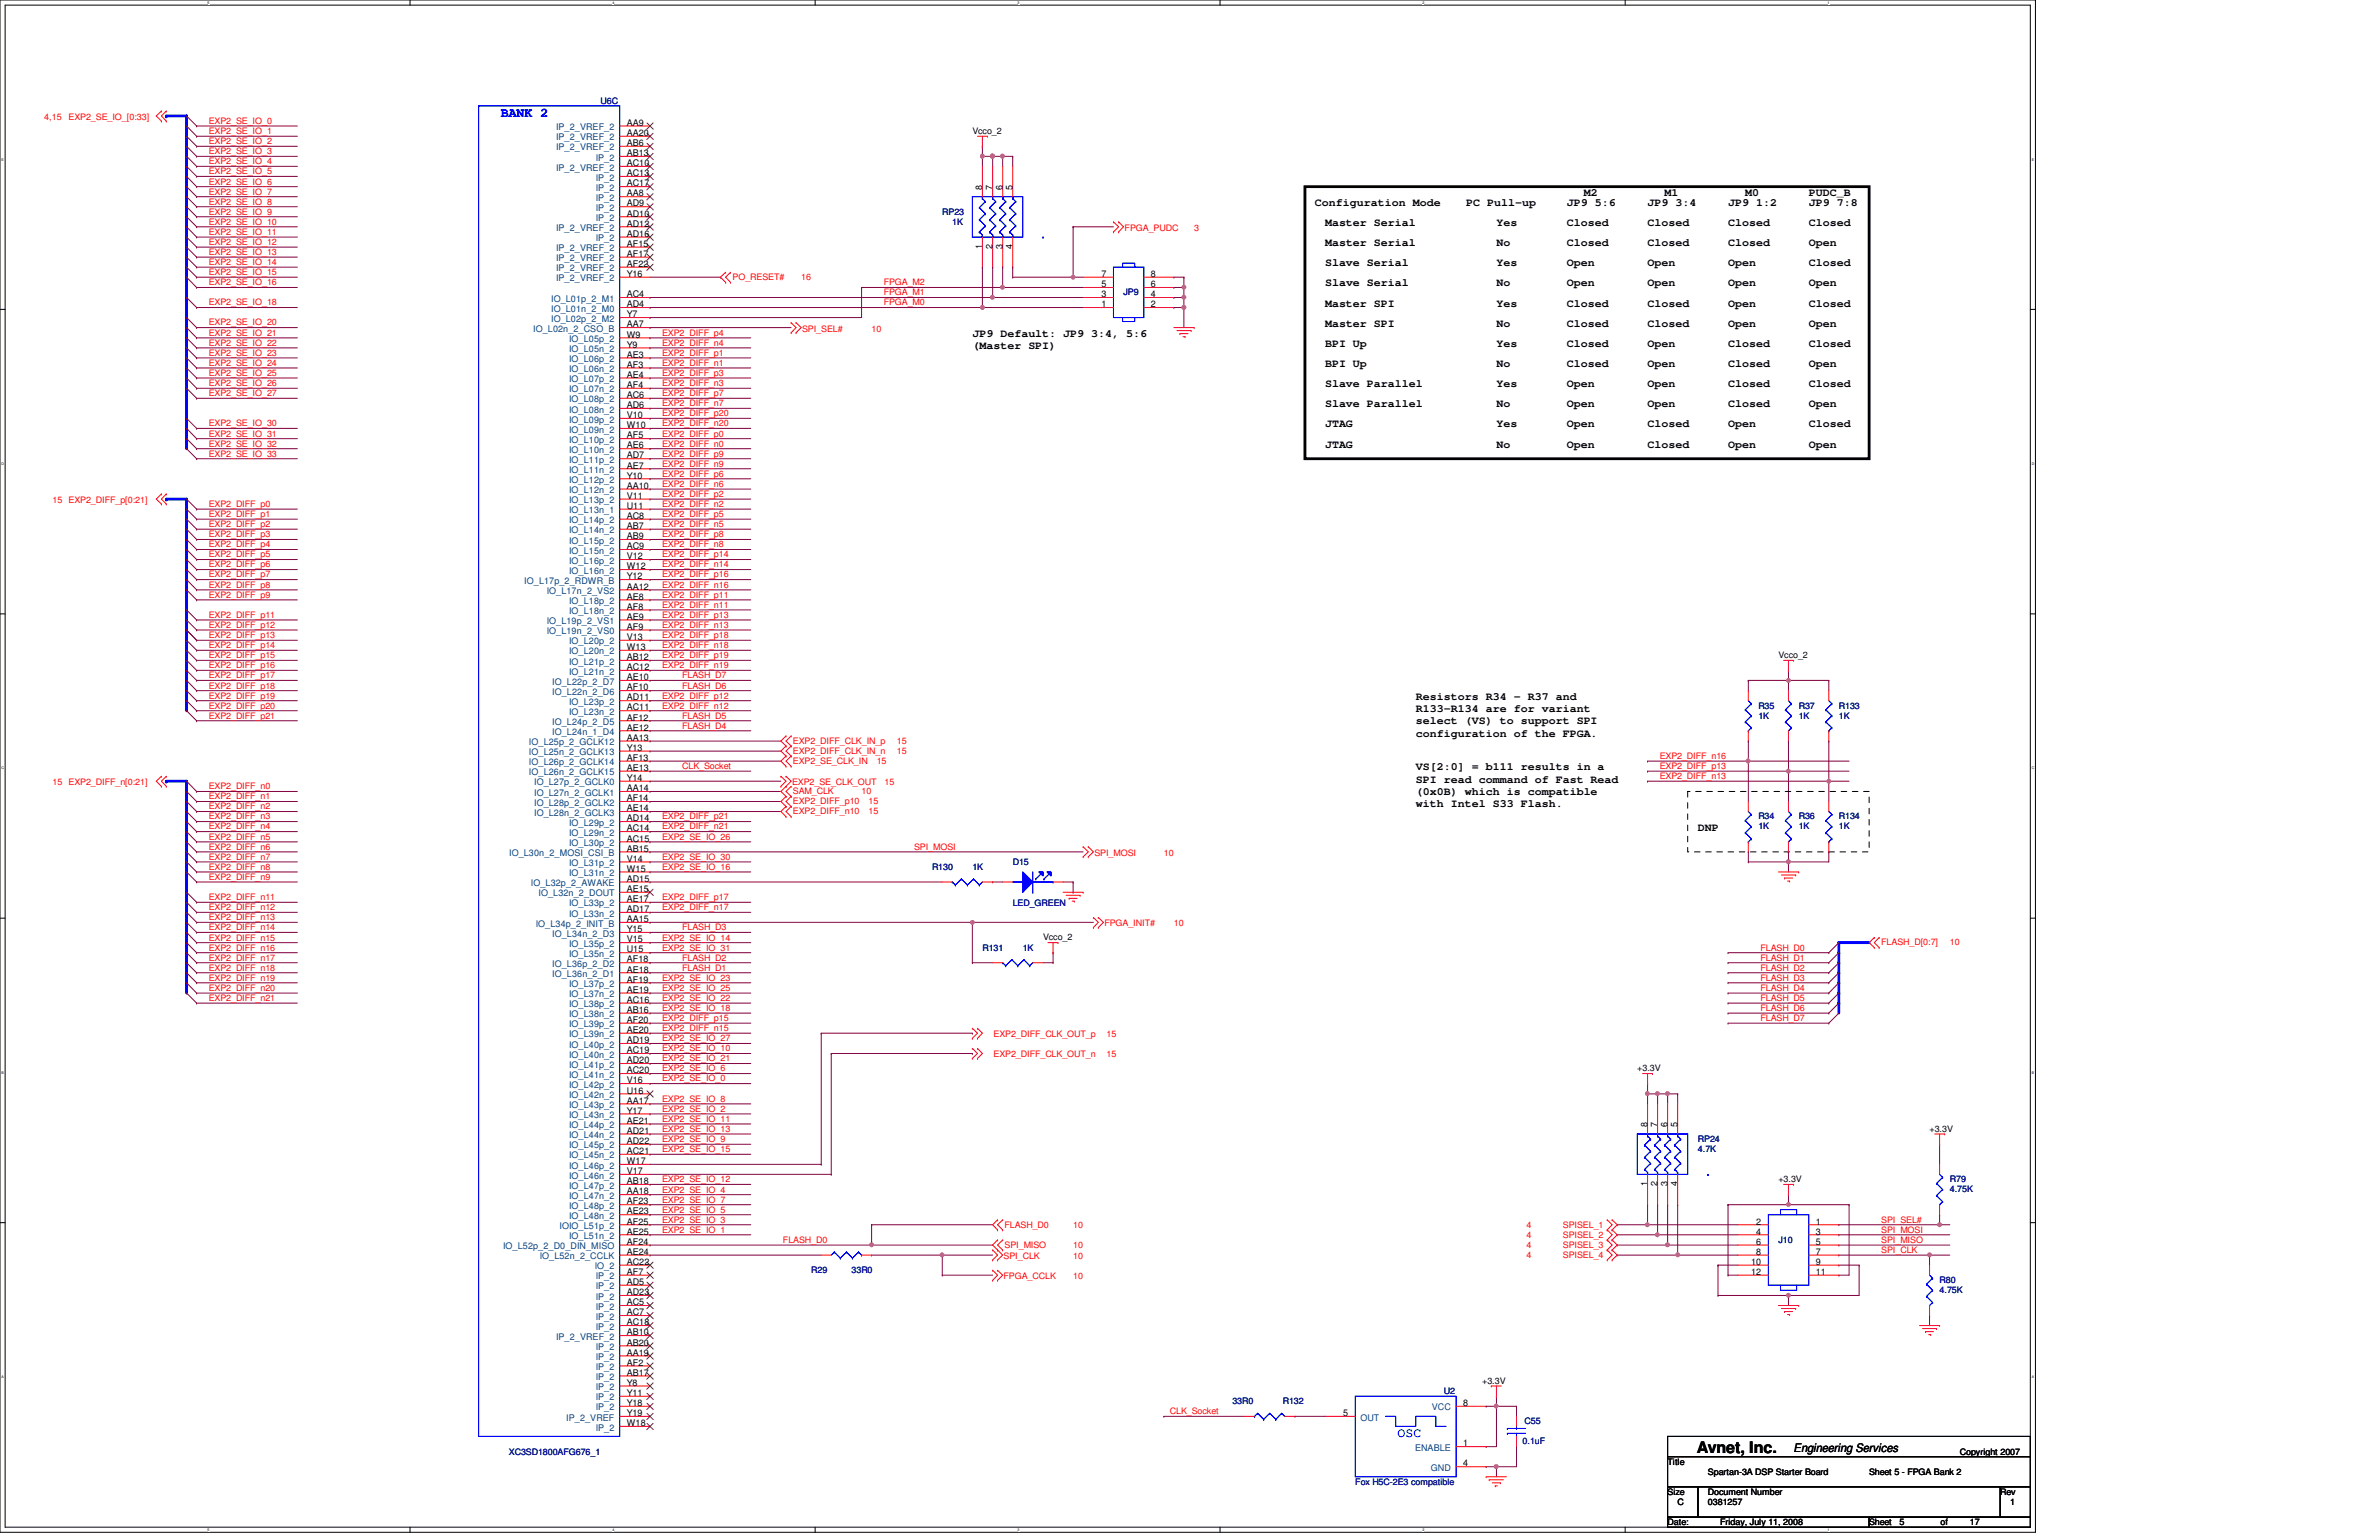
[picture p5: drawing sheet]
<svg xmlns="http://www.w3.org/2000/svg" width="432mm" height="279mm" viewBox="0 0 432 279" stroke-linecap="round" stroke-linejoin="round" font-family="sans-serif">
<defs><g id="words">
<text font-size="2.9" x="308" y="263.7">Avnet, Inc.</text>
<g font-size="2.4" fill="#00f">
<text x="90.9" y="21.2">BANK 2</text>
<text x="253.7" y="260.7">OSC</text>
</g>
<text font-size="2.2" x="325.5" y="263.5">Engineering Services</text>
<g font-size="2">
<text x="287.5" y="35.5">M2</text>
<text x="302.1" y="35.5">M1</text>
<text x="316.7" y="35.5">M0</text>
<text x="328.3" y="35.5">PUDC_B</text>
<text x="238.7" y="37.3">Configuration Mode</text>
<text x="240.5" y="41">Master Serial</text>
<text x="266.1" y="37.3">PC Pull-up</text>
<text x="271.6" y="41">Yes</text>
<text x="284.4" y="37.3">JP9 5:6</text>
<text x="284.4" y="41">Closed</text>
<text x="299" y="37.3">JP9 3:4</text>
<text x="299" y="41">Closed</text>
<text x="313.6" y="41">Closed</text>
<text x="313.6" y="37.3">JP9 1:2</text>
<text x="328.3" y="41">Closed</text>
<text x="328.3" y="37.3">JP9 7:8</text>
<text x="240.5" y="44.7">Master Serial</text>
<text x="271.6" y="44.7">No</text>
<text x="284.4" y="44.7">Closed</text>
<text x="299" y="44.7">Closed</text>
<text x="313.6" y="44.7">Closed</text>
<text x="328.3" y="44.7">Open</text>
<text x="240.5" y="48.3">Slave Serial</text>
<text x="240.5" y="51.9">Slave Serial</text>
<text x="271.6" y="51.9">No</text>
<text x="271.6" y="48.3">Yes</text>
<text x="284.4" y="51.9">Open</text>
<text x="284.4" y="48.3">Open</text>
<text x="299" y="51.9">Open</text>
<text x="299" y="48.3">Open</text>
<text x="313.6" y="51.9">Open</text>
<text x="313.6" y="48.3">Open</text>
<text x="328.3" y="51.9">Open</text>
<text x="328.3" y="48.3">Closed</text>
<text x="240.5" y="55.6">Master SPI</text>
<text x="240.5" y="59.3">Master SPI</text>
<text x="271.6" y="59.3">No</text>
<text x="271.6" y="55.6">Yes</text>
<text x="284.4" y="55.6">Closed</text>
<text x="284.4" y="59.3">Closed</text>
<text x="299" y="55.6">Closed</text>
<text x="299" y="59.3">Closed</text>
<text x="313.6" y="55.6">Open</text>
<text x="313.6" y="59.3">Open</text>
<text x="328.3" y="55.6">Closed</text>
<text x="328.3" y="59.3">Open</text>
<text x="176.5" y="61.1">JP9 Default: JP9 3:4, 5:6</text>
<text x="176.5" y="63.3">(Master SPI)</text>
<text x="240.5" y="62.9">BPI Up</text>
<text x="271.6" y="62.9">Yes</text>
<text x="284.4" y="62.9">Closed</text>
<text x="299" y="62.9">Open</text>
<text x="313.6" y="62.9">Closed</text>
<text x="328.3" y="62.9">Closed</text>
<text x="240.5" y="70.2">Slave Parallel</text>
<text x="240.5" y="66.6">BPI Up</text>
<text x="271.6" y="66.6">No</text>
<text x="271.6" y="70.2">Yes</text>
<text x="284.4" y="66.6">Closed</text>
<text x="284.4" y="70.2">Open</text>
<text x="299" y="70.2">Open</text>
<text x="299" y="66.6">Open</text>
<text x="313.6" y="66.6">Closed</text>
<text x="313.6" y="70.2">Closed</text>
<text x="328.3" y="66.6">Open</text>
<text x="328.3" y="70.2">Closed</text>
<text x="240.5" y="73.9">Slave Parallel</text>
<text x="240.5" y="77.6">JTAG</text>
<text x="271.6" y="73.9">No</text>
<text x="271.6" y="77.6">Yes</text>
<text x="284.4" y="73.9">Open</text>
<text x="284.4" y="77.6">Open</text>
<text x="299" y="73.9">Open</text>
<text x="299" y="77.6">Closed</text>
<text x="313.6" y="73.9">Closed</text>
<text x="313.6" y="77.6">Open</text>
<text x="328.3" y="73.9">Open</text>
<text x="328.3" y="77.6">Closed</text>
<text x="240.5" y="81.2">JTAG</text>
<text x="271.6" y="81.2">No</text>
<text x="284.4" y="81.2">Open</text>
<text x="299" y="81.2">Closed</text>
<text x="313.6" y="81.2">Open</text>
<text x="328.3" y="81.2">Open</text>
<text x="257" y="127">Resistors R34 - R37 and</text>
<text x="257" y="129.2">R133-R134 are for variant</text>
<text x="257" y="131.4">select (VS) to support SPI</text>
<text x="257" y="133.7">configuration of the FPGA.</text>
<text x="257" y="139.7">VS[2:0] = b111 results in a</text>
<text x="257" y="142">SPI read command of Fast Read</text>
<text x="257" y="144.2">(0x0B) which is compatible</text>
<text x="257" y="146.5">with Intel S33 Flash.</text>
<text x="308.2" y="150.7">DNP</text>
</g>
<g font-size="1.7" fill="#004080">
<text x="100.9" y="23.6">IP_2_VREF_2</text>
<text x="100.9" y="25.5">IP_2_VREF_2</text>
<text x="100.9" y="27.3">IP_2_VREF_2</text>
<text x="108.1" y="29.1">IP_2</text>
<text x="100.9" y="30.9">IP_2_VREF_2</text>
<text x="108.1" y="32.8">IP_2</text>
<text x="108.1" y="34.6">IP_2</text>
<text x="100.9" y="41.9">IP_2_VREF_2</text>
<text x="108.1" y="38.3">IP_2</text>
<text x="108.1" y="40.1">IP_2</text>
<text x="108.1" y="36.4">IP_2</text>
<text x="100.9" y="45.6">IP_2_VREF_2</text>
<text x="100.9" y="47.4">IP_2_VREF_2</text>
<text x="108.1" y="43.8">IP_2</text>
<text x="100.9" y="49.2">IP_2_VREF_2</text>
<text x="100.9" y="51.1">IP_2_VREF_2</text>
<text x="100" y="54.7">IO_L01p_2_M1</text>
<text x="100" y="56.6">IO_L01n_2_M0</text>
<text x="100" y="58.4">IO_L02p_2_M2</text>
<text x="96.8" y="60.2">IO_L02n_2_CSO_B</text>
<text x="103.3" y="62.1">IO_L05p_2</text>
<text x="103.3" y="63.9">IO_L05n_2</text>
<text x="103.3" y="65.7">IO_L06p_2</text>
<text x="103.3" y="67.5">IO_L06n_2</text>
<text x="103.3" y="69.3">IO_L07p_2</text>
<text x="103.3" y="71.2">IO_L07n_2</text>
<text x="103.3" y="73">IO_L08p_2</text>
<text x="103.3" y="74.8">IO_L08n_2</text>
<text x="103.3" y="76.7">IO_L09p_2</text>
<text x="103.3" y="78.5">IO_L09n_2</text>
<text x="103.3" y="80.3">IO_L10p_2</text>
<text x="103.3" y="82.2">IO_L10n_2</text>
<text x="103.3" y="84">IO_L11p_2</text>
<text x="103.3" y="85.8">IO_L11n_2</text>
<text x="103.3" y="87.6">IO_L12p_2</text>
<text x="103.3" y="89.5">IO_L12n_2</text>
<text x="103.3" y="91.3">IO_L13p_2</text>
<text x="103.3" y="93.1">IO_L13n_1</text>
<text x="103.3" y="95">IO_L14p_2</text>
<text x="103.3" y="96.8">IO_L14n_2</text>
<text x="103.3" y="98.6">IO_L15p_2</text>
<text x="103.3" y="100.5">IO_L15n_2</text>
<text x="95.2" y="105.9">IO_L17p_2_RDWR_B</text>
<text x="99.2" y="107.8">IO_L17n_2_VS2</text>
<text x="103.3" y="102.3">IO_L16p_2</text>
<text x="103.3" y="104.1">IO_L16n_2</text>
<text x="99.2" y="113.2">IO_L19p_2_VS1</text>
<text x="103.3" y="109.6">IO_L18p_2</text>
<text x="103.3" y="111.4">IO_L18n_2</text>
<text x="99.2" y="115.1">IO_L19n_2_VS0</text>
<text x="103.3" y="116.9">IO_L20p_2</text>
<text x="103.3" y="118.7">IO_L20n_2</text>
<text x="100.2" y="124.2">IO_L22p_2_D7</text>
<text x="103.3" y="120.6">IO_L21p_2</text>
<text x="103.3" y="122.4">IO_L21n_2</text>
<text x="100.2" y="126.1">IO_L22n_2_D6</text>
<text x="100.2" y="131.5">IO_L24p_2_D5</text>
<text x="103.3" y="127.9">IO_L23p_2</text>
<text x="103.3" y="129.7">IO_L23n_2</text>
<text x="96" y="135.2">IO_L25p_2_GCLK12</text>
<text x="96" y="137">IO_L25n_2_GCLK13</text>
<text x="100.2" y="133.3">IO_L24n_1_D4</text>
<text x="96" y="138.9">IO_L26p_2_GCLK14</text>
<text x="96" y="140.7">IO_L26n_2_GCLK15</text>
<text x="96.9" y="142.5">IO_L27p_2_GCLK0</text>
<text x="96.9" y="144.4">IO_L27n_2_GCLK1</text>
<text x="96.9" y="146.2">IO_L28p_2_GCLK2</text>
<text x="96.9" y="148">IO_L28n_2_GCLK3</text>
<text x="103.3" y="149.8">IO_L29p_2</text>
<text x="92.4" y="155.3">IO_L30n_2_MOSI_CSI_B</text>
<text x="103.3" y="151.6">IO_L29n_2</text>
<text x="103.3" y="153.5">IO_L30p_2</text>
<text x="96.4" y="160.8">IO_L32p_2_AWAKE</text>
<text x="103.3" y="157.1">IO_L31p_2</text>
<text x="103.3" y="159">IO_L31n_2</text>
<text x="97.7" y="162.6">IO_L32n_2_DOUT</text>
<text x="103.3" y="164.5">IO_L33p_2</text>
<text x="103.3" y="166.3">IO_L33n_2</text>
<text x="97.2" y="168.1">IO_L34p_2_INIT_B</text>
<text x="100.2" y="169.9">IO_L34n_2_D3</text>
<text x="103.3" y="171.8">IO_L35p_2</text>
<text x="103.3" y="173.6">IO_L35n_2</text>
<text x="100.2" y="175.4">IO_L36p_2_D2</text>
<text x="100.2" y="177.2">IO_L36n_2_D1</text>
<text x="103.3" y="179.1">IO_L37p_2</text>
<text x="103.3" y="180.9">IO_L37n_2</text>
<text x="103.3" y="182.8">IO_L38p_2</text>
<text x="103.3" y="184.6">IO_L38n_2</text>
<text x="103.3" y="186.4">IO_L39p_2</text>
<text x="103.3" y="188.2">IO_L39n_2</text>
<text x="103.3" y="190.1">IO_L40p_2</text>
<text x="103.3" y="191.9">IO_L40n_2</text>
<text x="103.3" y="193.7">IO_L41p_2</text>
<text x="103.3" y="195.5">IO_L41n_2</text>
<text x="103.3" y="197.4">IO_L42p_2</text>
<text x="103.3" y="199.2">IO_L42n_2</text>
<text x="103.3" y="201">IO_L43p_2</text>
<text x="103.3" y="202.9">IO_L43n_2</text>
<text x="103.3" y="204.7">IO_L44p_2</text>
<text x="103.3" y="206.5">IO_L44n_2</text>
<text x="103.3" y="208.4">IO_L45p_2</text>
<text x="103.3" y="210.2">IO_L45n_2</text>
<text x="103.3" y="212">IO_L46p_2</text>
<text x="103.3" y="213.8">IO_L46n_2</text>
<text x="103.3" y="215.6">IO_L47p_2</text>
<text x="103.3" y="217.5">IO_L47n_2</text>
<text x="103.3" y="219.3">IO_L48p_2</text>
<text x="103.3" y="221.1">IO_L48n_2</text>
<text x="91.3" y="226.7">IO_L52p_2_D0_DIN_MISO</text>
<text x="101.6" y="223">IOIO_L51p_2</text>
<text x="103.3" y="224.8">IO_L51n_2</text>
<text x="98" y="228.5">IO_L52n_2_CCLK</text>
<text x="107.9" y="230.3">IO_2</text>
<text x="108.1" y="232.1">IP_2</text>
<text x="108.1" y="233.9">IP_2</text>
<text x="108.1" y="235.8">IP_2</text>
<text x="108.1" y="237.6">IP_2</text>
<text x="108.1" y="239.4">IP_2</text>
<text x="100.9" y="243.1">IP_2_VREF_2</text>
<text x="108.1" y="241.3">IP_2</text>
<text x="108.1" y="244.9">IP_2</text>
<text x="108.1" y="246.8">IP_2</text>
<text x="108.1" y="248.6">IP_2</text>
<text x="108.1" y="250.4">IP_2</text>
<text x="102.8" y="257.7">IP_2_VREF</text>
<text x="108.1" y="252.2">IP_2</text>
<text x="108.1" y="254.1">IP_2</text>
<text x="108.1" y="255.9">IP_2</text>
<text x="246.9" y="257.7">OUT</text>
<text x="259.9" y="255.9">VCC</text>
<text x="108.1" y="259.5">IP_2</text>
<text x="256.8" y="263.2">ENABLE</text>
<text x="259.7" y="266.9">GND</text>
</g>
<g font-size="1.7">
<text x="113.7" y="22.8">AA9</text>
<text x="113.7" y="24.7">AA20</text>
<text x="113.7" y="26.5">AB6</text>
<text x="113.7" y="28.3">AB13</text>
<text x="113.7" y="30.1">AC10</text>
<text x="113.7" y="32">AC13</text>
<text x="113.7" y="33.8">AC17</text>
<text x="113.7" y="35.6">AA8</text>
<text x="178.3" y="34.4" transform="rotate(-90 178.3 34.4)">8</text>
<text x="180.1" y="34.4" transform="rotate(-90 180.1 34.4)">7</text>
<text x="181.9" y="34.4" transform="rotate(-90 181.9 34.4)">6</text>
<text x="183.8" y="34.4" transform="rotate(-90 183.8 34.4)">5</text>
<text x="113.7" y="37.5">AD9</text>
<text x="113.7" y="41.1">AD12</text>
<text x="113.7" y="39.3">AD10</text>
<text x="113.7" y="43">AD16</text>
<text x="113.7" y="44.8">AF15</text>
<text x="113.7" y="46.6">AF17</text>
<text x="178.3" y="45.2" transform="rotate(-90 178.3 45.2)">1</text>
<text x="180.1" y="45.2" transform="rotate(-90 180.1 45.2)">2</text>
<text x="181.9" y="45.2" transform="rotate(-90 181.9 45.2)">3</text>
<text x="183.8" y="45.2" transform="rotate(-90 183.8 45.2)">4</text>
<text x="113.7" y="48.4">AF22</text>
<text x="113.7" y="50.2">Y16</text>
<text x="113.7" y="53.9">AC4</text>
<text x="199.9" y="53.9">3</text>
<text x="199.9" y="52.1">5</text>
<text x="199.9" y="50.2">7</text>
<text x="208.9" y="53.9">4</text>
<text x="208.9" y="52.1">6</text>
<text x="208.9" y="50.2">8</text>
<text x="113.7" y="55.8">AD4</text>
<text x="113.7" y="57.6">Y7</text>
<text x="113.7" y="59.4">AA7</text>
<text x="199.9" y="55.8">1</text>
<text x="208.9" y="55.8">2</text>
<text x="113.7" y="61.3">W9</text>
<text x="113.7" y="63.1">Y9</text>
<text x="113.7" y="64.9">AE3</text>
<text x="113.7" y="66.7">AF3</text>
<text x="113.7" y="68.5">AE4</text>
<text x="113.7" y="70.4">AF4</text>
<text x="113.7" y="72.2">AC6</text>
<text x="113.7" y="74">AD6</text>
<text x="113.7" y="75.9">V10</text>
<text x="113.7" y="77.7">W10</text>
<text x="113.7" y="79.5">AF5</text>
<text x="113.7" y="81.4">AE6</text>
<text x="113.7" y="83.2">AD7</text>
<text x="113.7" y="85">AE7</text>
<text x="113.7" y="86.8">Y10</text>
<text x="113.7" y="88.7">AA10</text>
<text x="113.7" y="90.5">V11</text>
<text x="113.7" y="92.3">U11</text>
<text x="113.7" y="94.1">AC8</text>
<text x="113.7" y="96">AB7</text>
<text x="113.7" y="97.8">AB9</text>
<text x="113.7" y="99.7">AC9</text>
<text x="113.7" y="101.5">V12</text>
<text x="113.7" y="103.3">W12</text>
<text x="113.7" y="105.1">Y12</text>
<text x="113.7" y="107">AA12</text>
<text x="113.7" y="108.8">AE8</text>
<text x="113.7" y="110.6">AF8</text>
<text x="113.7" y="112.4">AE9</text>
<text x="113.7" y="114.3">AF9</text>
<text x="113.7" y="116.1">V13</text>
<text x="113.7" y="117.9">W13</text>
<text x="113.7" y="119.8">AB12</text>
<text x="113.7" y="121.6">AC12</text>
<text x="113.7" y="123.4">AE10</text>
<text x="113.7" y="125.3">AF10</text>
<text x="113.7" y="127.1">AD11</text>
<text x="113.7" y="128.9">AC11</text>
<text x="113.7" y="130.7">AF12</text>
<text x="113.7" y="132.5">AE12</text>
<text x="113.7" y="134.4">AA13</text>
<text x="113.7" y="136.2">Y13</text>
<text x="113.7" y="138">AF13</text>
<text x="113.7" y="139.9">AE13</text>
<text x="113.7" y="141.7">Y14</text>
<text x="113.7" y="143.6">AA14</text>
<text x="113.7" y="145.4">AF14</text>
<text x="113.7" y="147.2">AE14</text>
<text x="113.7" y="149">AD14</text>
<text x="113.7" y="150.8">AC14</text>
<text x="113.7" y="152.7">AC15</text>
<text x="113.7" y="154.5">AB15</text>
<text x="113.7" y="156.3">V14</text>
<text x="113.7" y="158.2">W15</text>
<text x="113.7" y="160">AD15</text>
<text x="113.7" y="161.8">AE15</text>
<text x="113.7" y="163.7">AE17</text>
<text x="113.7" y="165.5">AD17</text>
<text x="113.7" y="167.3">AA15</text>
<text x="113.7" y="169.1">Y15</text>
<text x="113.7" y="171">V15</text>
<text x="113.7" y="172.8">U15</text>
<text x="113.7" y="174.6">AF18</text>
<text x="113.7" y="176.4">AE18</text>
<text x="113.7" y="178.3">AF19</text>
<text x="113.7" y="180.1">AE19</text>
<text x="113.7" y="181.9">AC16</text>
<text x="113.7" y="183.8">AB16</text>
<text x="113.7" y="185.6">AF20</text>
<text x="113.7" y="187.4">AE20</text>
<text x="113.7" y="189.3">AD19</text>
<text x="113.7" y="191.1">AC19</text>
<text x="113.7" y="192.9">AD20</text>
<text x="113.7" y="194.7">AC20</text>
<text x="113.7" y="196.6">V16</text>
<text x="113.7" y="198.4">U16</text>
<text x="113.7" y="200.2">AA17</text>
<text x="113.7" y="202.1">Y17</text>
<text x="113.7" y="203.9">AE21</text>
<text x="113.7" y="205.7">AD21</text>
<text x="113.7" y="207.6">AD22</text>
<text x="113.7" y="209.4">AC21</text>
<text x="299" y="204.5" transform="rotate(-90 299 204.5)">8</text>
<text x="300.8" y="204.5" transform="rotate(-90 300.8 204.5)">7</text>
<text x="302.6" y="204.5" transform="rotate(-90 302.6 204.5)">6</text>
<text x="304.5" y="204.5" transform="rotate(-90 304.5 204.5)">5</text>
<text x="113.7" y="211.2">W17</text>
<text x="113.7" y="213">V17</text>
<text x="113.7" y="214.8">AB18</text>
<text x="299" y="215.2" transform="rotate(-90 299 215.2)">1</text>
<text x="300.8" y="215.2" transform="rotate(-90 300.8 215.2)">2</text>
<text x="302.6" y="215.2" transform="rotate(-90 302.6 215.2)">3</text>
<text x="304.5" y="215.2" transform="rotate(-90 304.5 215.2)">4</text>
<text x="113.7" y="216.7">AA18</text>
<text x="113.7" y="218.5">AF23</text>
<text x="113.7" y="220.3">AE23</text>
<text x="113.7" y="222.2">AF25</text>
<text x="113.7" y="224">AE25</text>
<text x="113.7" y="225.8">AF24</text>
<text x="113.7" y="227.7">AE24</text>
<text x="318.8" y="222.2">2</text>
<text x="318.8" y="224">4</text>
<text x="318.8" y="225.8">6</text>
<text x="318.8" y="227.7">8</text>
<text x="329.6" y="222.2">1</text>
<text x="329.6" y="224">3</text>
<text x="329.6" y="225.8">5</text>
<text x="329.6" y="227.7">7</text>
<text x="113.7" y="229.5">AC22</text>
<text x="113.7" y="231.3">AF7</text>
<text x="113.7" y="233.1">AD5</text>
<text x="317.8" y="229.5">10</text>
<text x="317.8" y="231.3">12</text>
<text x="329.6" y="229.5">9</text>
<text x="329.6" y="231.3">11</text>
<text x="113.7" y="235">AD23</text>
<text x="113.7" y="236.8">AC5</text>
<text x="113.7" y="238.6">AC7</text>
<text x="113.7" y="240.5">AC18</text>
<text x="113.7" y="242.3">AB10</text>
<text x="113.7" y="244.1">AB20</text>
<text x="113.7" y="246">AA19</text>
<text x="113.7" y="247.8">AF2</text>
<text x="113.7" y="249.6">AB17</text>
<text x="113.7" y="251.4">Y8</text>
<text x="113.7" y="253.3">Y11</text>
<text x="113.7" y="255.1">Y18</text>
<text x="113.7" y="256.9">Y19</text>
<text x="243.8" y="256.9">5</text>
<text x="265.6" y="255.1">8</text>
<text x="113.7" y="258.7">W18</text>
<text x="265.6" y="262.4">1</text>
<text x="265.6" y="266.1">4</text>
</g>
<g font-size="1.6" fill="#f00">
<text x="8" y="21.8">4,15</text>
<text x="12.4" y="21.8">EXP2_SE_IO_[0:33]</text>
<text x="37.9" y="22.5">EXP2_SE_IO_0</text>
<text x="37.9" y="24.3">EXP2_SE_IO_1</text>
<text x="37.9" y="26.2">EXP2_SE_IO_2</text>
<text x="37.9" y="28">EXP2_SE_IO_3</text>
<text x="37.9" y="29.8">EXP2_SE_IO_4</text>
<text x="37.9" y="31.6">EXP2_SE_IO_5</text>
<text x="37.9" y="33.5">EXP2_SE_IO_6</text>
<text x="37.9" y="35.3">EXP2_SE_IO_7</text>
<text x="37.9" y="37.1">EXP2_SE_IO_8</text>
<text x="37.9" y="38.9">EXP2_SE_IO_9</text>
<text x="37.9" y="40.8">EXP2_SE_IO_10</text>
<text x="204.1" y="41.9">FPGA_PUDC</text>
<text x="216.7" y="41.9">3</text>
<text x="37.9" y="42.6">EXP2_SE_IO_11</text>
<text x="37.9" y="44.4">EXP2_SE_IO_12</text>
<text x="37.9" y="46.3">EXP2_SE_IO_13</text>
<text x="37.9" y="48.1">EXP2_SE_IO_14</text>
<text x="37.9" y="49.9">EXP2_SE_IO_15</text>
<text x="37.9" y="51.8">EXP2_SE_IO_16</text>
<text x="133" y="50.8">PO_RESET#</text>
<text x="145.4" y="50.8">16</text>
<text x="160.4" y="51.8">FPGA_M2</text>
<text x="160.4" y="53.6">FPGA_M1</text>
<text x="37.9" y="55.4">EXP2_SE_IO_18</text>
<text x="37.9" y="59.1">EXP2_SE_IO_20</text>
<text x="160.4" y="55.4">FPGA_M0</text>
<text x="37.9" y="60.9">EXP2_SE_IO_21</text>
<text x="37.9" y="62.7">EXP2_SE_IO_22</text>
<text x="37.9" y="64.6">EXP2_SE_IO_23</text>
<text x="120.2" y="64.6">EXP2_DIFF_p1</text>
<text x="120.2" y="60.9">EXP2_DIFF_p4</text>
<text x="120.2" y="62.7">EXP2_DIFF_n4</text>
<text x="145.6" y="60.2">SPI_SEL#</text>
<text x="158.2" y="60.2">10</text>
<text x="37.9" y="66.4">EXP2_SE_IO_24</text>
<text x="37.9" y="68.2">EXP2_SE_IO_25</text>
<text x="37.9" y="70.1">EXP2_SE_IO_26</text>
<text x="37.9" y="71.9">EXP2_SE_IO_27</text>
<text x="120.2" y="68.2">EXP2_DIFF_p3</text>
<text x="120.2" y="71.9">EXP2_DIFF_p7</text>
<text x="120.2" y="66.4">EXP2_DIFF_n1</text>
<text x="120.2" y="70.1">EXP2_DIFF_n3</text>
<text x="37.9" y="77.3">EXP2_SE_IO_30</text>
<text x="120.2" y="73.7">EXP2_DIFF_n7</text>
<text x="120.2" y="75.5">EXP2_DIFF_p20</text>
<text x="120.2" y="77.3">EXP2_DIFF_n20</text>
<text x="37.9" y="79.2">EXP2_SE_IO_31</text>
<text x="37.9" y="81">EXP2_SE_IO_32</text>
<text x="37.9" y="82.8">EXP2_SE_IO_33</text>
<text x="120.2" y="79.2">EXP2_DIFF_p0</text>
<text x="120.2" y="82.8">EXP2_DIFF_p9</text>
<text x="120.2" y="81">EXP2_DIFF_n0</text>
<text x="120.2" y="86.5">EXP2_DIFF_p6</text>
<text x="120.2" y="88.3">EXP2_DIFF_n6</text>
<text x="120.2" y="84.7">EXP2_DIFF_n9</text>
<text x="9.5" y="91.3">15 EXP2_DIFF_p[0:21]</text>
<text x="37.9" y="92">EXP2_DIFF_p0</text>
<text x="37.9" y="93.8">EXP2_DIFF_p1</text>
<text x="37.9" y="95.6">EXP2_DIFF_p2</text>
<text x="120.2" y="90.2">EXP2_DIFF_p2</text>
<text x="120.2" y="93.8">EXP2_DIFF_p5</text>
<text x="120.2" y="92">EXP2_DIFF_n2</text>
<text x="120.2" y="95.6">EXP2_DIFF_n5</text>
<text x="37.9" y="97.5">EXP2_DIFF_p3</text>
<text x="37.9" y="99.3">EXP2_DIFF_p4</text>
<text x="37.9" y="101.1">EXP2_DIFF_p5</text>
<text x="120.2" y="97.5">EXP2_DIFF_p8</text>
<text x="120.2" y="99.3">EXP2_DIFF_n8</text>
<text x="120.2" y="101.1">EXP2_DIFF_p14</text>
<text x="37.9" y="103">EXP2_DIFF_p6</text>
<text x="37.9" y="104.8">EXP2_DIFF_p7</text>
<text x="37.9" y="106.6">EXP2_DIFF_p8</text>
<text x="120.2" y="104.8">EXP2_DIFF_p16</text>
<text x="120.2" y="106.6">EXP2_DIFF_n16</text>
<text x="120.2" y="103">EXP2_DIFF_n14</text>
<text x="37.9" y="108.5">EXP2_DIFF_p9</text>
<text x="37.9" y="112.1">EXP2_DIFF_p11</text>
<text x="37.9" y="113.9">EXP2_DIFF_p12</text>
<text x="120.2" y="108.5">EXP2_DIFF_p11</text>
<text x="120.2" y="112.1">EXP2_DIFF_p13</text>
<text x="120.2" y="110.3">EXP2_DIFF_n11</text>
<text x="120.2" y="113.9">EXP2_DIFF_n13</text>
<text x="37.9" y="115.8">EXP2_DIFF_p13</text>
<text x="37.9" y="117.6">EXP2_DIFF_p14</text>
<text x="37.9" y="119.4">EXP2_DIFF_p15</text>
<text x="120.2" y="115.8">EXP2_DIFF_p18</text>
<text x="120.2" y="117.6">EXP2_DIFF_n18</text>
<text x="120.2" y="119.4">EXP2_DIFF_p19</text>
<text x="37.9" y="121.2">EXP2_DIFF_p16</text>
<text x="37.9" y="123.1">EXP2_DIFF_p17</text>
<text x="37.9" y="124.9">EXP2_DIFF_p18</text>
<text x="120.2" y="121.2">EXP2_DIFF_n19</text>
<text x="123.8" y="124.9">FLASH_D6</text>
<text x="123.8" y="123.1">FLASH_D7</text>
<text x="37.9" y="126.7">EXP2_DIFF_p19</text>
<text x="37.9" y="128.6">EXP2_DIFF_p20</text>
<text x="37.9" y="130.4">EXP2_DIFF_p21</text>
<text x="120.2" y="126.7">EXP2_DIFF_p12</text>
<text x="120.2" y="128.6">EXP2_DIFF_n12</text>
<text x="123.8" y="130.4">FLASH_D5</text>
<text x="123.8" y="132.2">FLASH_D4</text>
<text x="143.9" y="135">EXP2_DIFF_CLK_IN_p</text>
<text x="143.9" y="136.8">EXP2_DIFF_CLK_IN_n</text>
<text x="162.8" y="135">15</text>
<text x="162.8" y="136.8">15</text>
<text x="301.2" y="137.7">EXP2_DIFF_n16</text>
<text x="9.5" y="142.5">15 EXP2_DIFF_n[0:21]</text>
<text x="37.9" y="143.2">EXP2_DIFF_n0</text>
<text x="123.8" y="139.5">CLK_Socket</text>
<text x="143.8" y="142.5">EXP2_SE_CLK_OUT</text>
<text x="143.9" y="138.6">EXP2_SE_CLK_IN</text>
<text x="159.1" y="138.6">15</text>
<text x="160.6" y="142.5">15</text>
<text x="301.2" y="141.4">EXP2_DIFF_n13</text>
<text x="301.2" y="139.5">EXP2_DIFF_p13</text>
<text x="37.9" y="145">EXP2_DIFF_n1</text>
<text x="37.9" y="146.9">EXP2_DIFF_n2</text>
<text x="37.9" y="148.7">EXP2_DIFF_n3</text>
<text x="120.2" y="148.7">EXP2_DIFF_p21</text>
<text x="143.9" y="145.9">EXP2_DIFF_p10</text>
<text x="143.9" y="147.7">EXP2_DIFF_n10</text>
<text x="143.9" y="144.1">SAM_CLK</text>
<text x="156.4" y="144.1">10</text>
<text x="157.6" y="145.9">15</text>
<text x="157.6" y="147.7">15</text>
<text x="37.9" y="150.5">EXP2_DIFF_n4</text>
<text x="37.9" y="152.4">EXP2_DIFF_n5</text>
<text x="37.9" y="154.2">EXP2_DIFF_n6</text>
<text x="37.9" y="156">EXP2_DIFF_n7</text>
<text x="120.2" y="156">EXP2_SE_IO_30</text>
<text x="120.2" y="150.5">EXP2_DIFF_n21</text>
<text x="120.2" y="152.4">EXP2_SE_IO_26</text>
<text x="165.9" y="154.2">SPI_MOSI</text>
<text x="198.6" y="155.3">SPI_MOSI</text>
<text x="211.2" y="155.3">10</text>
<text x="37.9" y="157.8">EXP2_DIFF_n8</text>
<text x="37.9" y="159.6">EXP2_DIFF_n9</text>
<text x="120.2" y="157.8">EXP2_SE_IO_16</text>
<text x="37.9" y="163.3">EXP2_DIFF_n11</text>
<text x="37.9" y="165.1">EXP2_DIFF_n12</text>
<text x="37.9" y="167">EXP2_DIFF_n13</text>
<text x="120.2" y="163.3">EXP2_DIFF_p17</text>
<text x="120.2" y="165.1">EXP2_DIFF_n17</text>
<text x="37.9" y="168.8">EXP2_DIFF_n14</text>
<text x="37.9" y="170.6">EXP2_DIFF_n15</text>
<text x="37.9" y="172.5">EXP2_DIFF_n16</text>
<text x="120.2" y="170.6">EXP2_SE_IO_14</text>
<text x="120.2" y="172.5">EXP2_SE_IO_31</text>
<text x="123.8" y="168.8">FLASH_D3</text>
<text x="200.4" y="168.1">FPGA_INIT#</text>
<text x="213.1" y="168.1">10</text>
<text x="319.5" y="172.5">FLASH_D0</text>
<text x="341.5" y="171.5">FLASH_D[0:7]</text>
<text x="353.9" y="171.5">10</text>
<text x="37.9" y="174.3">EXP2_DIFF_n17</text>
<text x="37.9" y="176.1">EXP2_DIFF_n18</text>
<text x="37.9" y="177.9">EXP2_DIFF_n19</text>
<text x="37.9" y="179.8">EXP2_DIFF_n20</text>
<text x="120.2" y="177.9">EXP2_SE_IO_23</text>
<text x="120.2" y="179.8">EXP2_SE_IO_25</text>
<text x="123.8" y="176.1">FLASH_D1</text>
<text x="123.8" y="174.3">FLASH_D2</text>
<text x="319.5" y="174.3">FLASH_D1</text>
<text x="319.5" y="176.1">FLASH_D2</text>
<text x="319.5" y="179.8">FLASH_D4</text>
<text x="319.5" y="177.9">FLASH_D3</text>
<text x="37.9" y="181.6">EXP2_DIFF_n21</text>
<text x="120.2" y="183.4">EXP2_SE_IO_18</text>
<text x="120.2" y="181.6">EXP2_SE_IO_22</text>
<text x="120.2" y="185.3">EXP2_DIFF_p15</text>
<text x="319.5" y="181.6">FLASH_D5</text>
<text x="319.5" y="183.4">FLASH_D6</text>
<text x="319.5" y="185.3">FLASH_D7</text>
<text x="120.2" y="190.8">EXP2_SE_IO_10</text>
<text x="120.2" y="188.9">EXP2_SE_IO_27</text>
<text x="120.2" y="187.1">EXP2_DIFF_n15</text>
<text x="180.3" y="191.9">EXP2_DIFF_CLK_OUT_n</text>
<text x="180.3" y="188.2">EXP2_DIFF_CLK_OUT_p</text>
<text x="200.8" y="191.9">15</text>
<text x="200.8" y="188.2">15</text>
<text x="120.2" y="196.2">EXP2_SE_IO_0</text>
<text x="120.2" y="194.4">EXP2_SE_IO_6</text>
<text x="120.2" y="192.6">EXP2_SE_IO_21</text>
<text x="120.2" y="201.7">EXP2_SE_IO_2</text>
<text x="120.2" y="199.9">EXP2_SE_IO_8</text>
<text x="120.2" y="203.5">EXP2_SE_IO_11</text>
<text x="120.2" y="207.2">EXP2_SE_IO_9</text>
<text x="120.2" y="205.4">EXP2_SE_IO_13</text>
<text x="120.2" y="209">EXP2_SE_IO_15</text>
<text x="120.2" y="214.5">EXP2_SE_IO_12</text>
<text x="120.2" y="221.8">EXP2_SE_IO_3</text>
<text x="120.2" y="216.4">EXP2_SE_IO_4</text>
<text x="120.2" y="220">EXP2_SE_IO_5</text>
<text x="120.2" y="218.2">EXP2_SE_IO_7</text>
<text x="341.5" y="221.8">SPI_SEL#</text>
<text x="120.2" y="223.6">EXP2_SE_IO_1</text>
<text x="142.1" y="225.5">FLASH_D0</text>
<text x="182.3" y="222.8">FLASH_D0</text>
<text x="182.3" y="226.4">SPI_MISO</text>
<text x="194.8" y="226.4">10</text>
<text x="194.8" y="222.8">10</text>
<text x="277.1" y="222.8">4</text>
<text x="277.1" y="224.6">4</text>
<text x="277.1" y="226.4">4</text>
<text x="283.7" y="222.8">SPISEL_1</text>
<text x="283.7" y="224.6">SPISEL_2</text>
<text x="283.7" y="226.4">SPISEL_3</text>
<text x="341.5" y="223.6">SPI_MOSI</text>
<text x="341.5" y="225.5">SPI_MISO</text>
<text x="341.5" y="227.3">SPI_CLK</text>
<text x="182.2" y="232.1">FPGA_CCLK</text>
<text x="182.2" y="228.4">SPI_CLK</text>
<text x="194.8" y="232.1">10</text>
<text x="194.8" y="228.4">10</text>
<text x="277.1" y="228.2">4</text>
<text x="283.7" y="228.2">SPISEL_4</text>
<text x="212.3" y="256.6">CLK_Socket</text>
</g>
<g font-size="1.6" fill="#000080">
<text x="109" y="18.8">U6C</text>
<text x="171" y="38.9">RP23</text>
<text x="172.8" y="40.8">1K</text>
<text x="203.9" y="53.6">JP9</text>
<text x="319.2" y="128.6">R35</text>
<text x="319.2" y="130.4">1K</text>
<text x="326.5" y="128.6">R37</text>
<text x="326.5" y="130.4">1K</text>
<text x="333.8" y="128.6">R133</text>
<text x="333.8" y="130.4">1K</text>
<text x="319.2" y="148.7">R34</text>
<text x="326.5" y="148.7">R36</text>
<text x="333.8" y="148.7">R134</text>
<text x="319.2" y="150.5">1K</text>
<text x="326.5" y="150.5">1K</text>
<text x="333.8" y="150.5">1K</text>
<text x="169.2" y="157.8">R130</text>
<text x="176.5" y="157.8">1K</text>
<text x="183.8" y="156.9">D15</text>
<text x="183.8" y="164.4">LED_GREEN</text>
<text x="178.3" y="172.5">R131</text>
<text x="185.6" y="172.5">1K</text>
<text x="308.2" y="207.2">RP24</text>
<text x="308.2" y="209">4.7K</text>
<text x="353.9" y="214.5">R79</text>
<text x="353.9" y="216.3">4.75K</text>
<text x="322.8" y="225.5">J10</text>
<text x="147.2" y="231">R29</text>
<text x="154.6" y="231">33R0</text>
<text x="352" y="232.8">R80</text>
<text x="352" y="234.6">4.75K</text>
<text x="223.7" y="254.8">33R0</text>
<text x="232.8" y="254.8">R132</text>
<text x="262.1" y="252.9">U2</text>
<text x="92.4" y="263.9">XC3SD1800AFG676_1</text>
<text x="276.4" y="262">0.1uF</text>
<text x="276.7" y="258.4">C55</text>
<text x="246" y="269.4">Fox H5C-2E3 compatible</text>
</g>
<g font-size="1.6">
<text x="176.5" y="24.3">Vcco_2</text>
<text x="322.8" y="119.4">Vcco_2</text>
<text x="189.3" y="170.6">Vcco_2</text>
<text x="297.2" y="194.4">+3.3V</text>
<text x="350.2" y="205.4">+3.3V</text>
<text x="322.8" y="214.5">+3.3V</text>
<text x="269" y="251.1">+3.3V</text>
<text x="355.7" y="263.9">Copyright 2007</text>
<text x="302.7" y="265.7">Title</text>
<text x="310" y="267.5">Spartan-3A DSP Starter Board</text>
<text x="339.3" y="267.5">Sheet 5 - FPGA Bank 2</text>
<text x="302.7" y="271.2">Size</text>
<text x="304.5" y="273">C</text>
<text x="310" y="271.2">Document Number</text>
<text x="310" y="273">0381257</text>
<text x="363.1" y="271.2">Rev</text>
<text x="364.9" y="273">1</text>
<text x="302.7" y="276.7">Date:</text>
<text x="312.2" y="276.7">Friday, July 11, 2008</text>
<text x="339.3" y="276.7">Sheet</text>
<text x="344.8" y="276.7">5</text>
<text x="352.2" y="276.7">of</text>
<text x="357.5" y="276.7">17</text>
</g>
<g font-size=".6">
<text x="37.7" y=".7">5</text>
<text x="111.2" y=".7">4</text>
<text x="184.7" y=".7">3</text>
<text x="258.2" y=".7">2</text>
<text x="331.7" y=".7">1</text>
<text x=".3" y="29.1">E</text>
<text x="368.8" y="29.1">E</text>
<text x=".3" y="84.3">D</text>
<text x="368.8" y="84.3">D</text>
<text x=".3" y="139.6">C</text>
<text x="368.8" y="139.6">C</text>
<text x=".3" y="194.8">B</text>
<text x="368.8" y="194.8">B</text>
<text x=".3" y="250">A</text>
<text x="368.8" y="250">A</text>
<text x="37.7" y="277.8">5</text>
<text x="111.2" y="277.8">4</text>
<text x="184.7" y="277.8">3</text>
<text x="258.2" y="277.8">2</text>
<text x="331.7" y="277.8">1</text>
</g>
</g></defs>
<path d="M0 0h369.4v278h-369.4zM.9 .9h367.6v276.2h-367.6z" fill="none" stroke="#000" stroke-width=".18"/>
<g fill="#fff">
<path d="M37.7 .1h.3v.7h-.3z"/>
<path d="M37.7 277.2h.3v.7h-.3z"/>
</g>
<path d="M74.4 0v.9M74.4 277.1v.9" fill="none" stroke="#000" stroke-width=".18"/>
<g fill="#fff">
<path d="M111.2 .1h.3v.7h-.3z"/>
<path d="M111.2 277.2h.3v.7h-.3z"/>
</g>
<path d="M148 0v.9M148 277.1v.9" fill="none" stroke="#000" stroke-width=".18"/>
<g fill="#fff">
<path d="M184.7 .1h.3v.7h-.3z"/>
<path d="M184.7 277.2h.3v.7h-.3z"/>
</g>
<path d="M221.4 0v.9M221.4 277.1v.9" fill="none" stroke="#000" stroke-width=".18"/>
<g fill="#fff">
<path d="M258.2 .1h.3v.7h-.3z"/>
<path d="M258.2 277.2h.3v.7h-.3z"/>
</g>
<path d="M295 0v.9M295 277.1v.9" fill="none" stroke="#000" stroke-width=".18"/>
<g fill="#fff">
<path d="M331.7 .1h.4v.7h-.4z"/>
<path d="M331.7 277.2h.4v.7h-.4z"/>
<path d="M.3 28.5h.4v.8h-.4z"/>
<path d="M368.8 28.5h.4v.8h-.4z"/>
<path d="M.3 83.7h.4v.8h-.4z"/>
<path d="M368.8 83.7h.4v.8h-.4z"/>
</g>
<path d="M0 56.1h.9M368.5 56.1h.9" fill="none" stroke="#000" stroke-width=".18"/>
<g fill="#fff">
<path d="M.3 139h.4v.7h-.4z"/>
<path d="M368.8 139h.4v.7h-.4z"/>
</g>
<path d="M0 111.4h.9M368.5 111.4h.9" fill="none" stroke="#000" stroke-width=".18"/>
<g fill="#fff">
<path d="M.3 194.2h.4v.7h-.4z"/>
<path d="M368.8 194.2h.4v.7h-.4z"/>
</g>
<path d="M0 166.6h.9M368.5 166.6h.9" fill="none" stroke="#000" stroke-width=".18"/>
<g fill="#fff">
<path d="M.3 249.4h.3v.7h-.3z"/>
<path d="M368.8 249.4h.3v.7h-.3z"/>
</g>
<path d="M0 221.8h.9M368.5 221.8h.9" fill="none" stroke="#000" stroke-width=".18"/>
<path d="M194.8 50.3h.1M194.8 41.1h.1M194.8 50.3h1.8M194.8 41.1v9.2" fill="none" stroke="#800040" stroke-width=".18"/>
<circle cx="194.8" cy="50.3" r=".34" fill="#f0f"/>
<circle cx="194.8" cy="50.3" r=".34" fill="none" stroke="#f0f" stroke-width=".18"/>
<path d="M214.9 54h.1M214.9 54v1.8" fill="none" stroke="#800040" stroke-width=".18"/>
<circle cx="214.9" cy="53.9" r=".34" fill="#f0f"/>
<circle cx="214.9" cy="53.9" r=".34" fill="none" stroke="#f0f" stroke-width=".18"/>
<path d="M213.1 50.3h.1M213.1 50.3h1.8M214.9 52.2h.1M214.9 52.2v1.8" fill="none" stroke="#800040" stroke-width=".18"/>
<circle cx="214.9" cy="52.1" r=".34" fill="#f0f"/>
<circle cx="214.9" cy="52.1" r=".34" fill="none" stroke="#f0f" stroke-width=".18"/>
<path d="M180.2 48.5h.1M180.2 48.5v5.5M182 48.5h.1M182 48.5v3.7M213.1 55.8h.1M213.1 54h.1M213.1 55.8h1.8M213.1 54h1.8M214.9 55.8h.1M214.9 55.8v3.6" fill="none" stroke="#800040" stroke-width=".18"/>
<circle cx="214.9" cy="55.8" r=".35" fill="#f0f"/>
<circle cx="214.9" cy="55.8" r=".35" fill="none" stroke="#f0f" stroke-width=".18"/>
<path d="M178.3 48.5h.1M178.3 48.5v7.3M213.1 52.2h.1M214.9 50.3h.1M214.9 50.3v1.9h-1.8" fill="none" stroke="#800040" stroke-width=".18"/>
<path d="M33.9 75.9v1.8" fill="none" stroke="#00f" stroke-width=".51"/>
<circle cx="33.9" cy="75.9" r=".25" fill="#00f"/>
<path d="M33.9 152.7v1.9" fill="none" stroke="#00f" stroke-width=".51"/>
<circle cx="33.9" cy="152.7" r=".25" fill="#00f"/>
<path d="M33.9 99.7v1.8" fill="none" stroke="#00f" stroke-width=".51"/>
<circle cx="33.9" cy="99.7" r=".25" fill="#00f"/>
<path d="M33.9 77.7v1.9" fill="none" stroke="#00f" stroke-width=".51"/>
<circle cx="33.9" cy="77.7" r=".25" fill="#00f"/>
<path d="M33.9 154.6v1.8" fill="none" stroke="#00f" stroke-width=".51"/>
<circle cx="33.9" cy="154.6" r=".25" fill="#00f"/>
<path d="M33.9 79.6v1.8" fill="none" stroke="#00f" stroke-width=".51"/>
<circle cx="33.9" cy="79.6" r=".25" fill="#00f"/>
<path d="M33.9 101.5v1.8" fill="none" stroke="#00f" stroke-width=".51"/>
<circle cx="33.9" cy="101.5" r=".25" fill="#00f"/>
<path d="M33.9 156.4v1.8" fill="none" stroke="#00f" stroke-width=".51"/>
<circle cx="33.9" cy="156.4" r=".25" fill="#00f"/>
<path d="M33.9 103.3v1.9" fill="none" stroke="#00f" stroke-width=".51"/>
<circle cx="33.9" cy="103.3" r=".25" fill="#00f"/>
<g fill="none" stroke="#800040" stroke-width=".18">
<path d="M35.7 92.4h.1M35.7 94.2h.1M35.7 96h.1M35.7 97.9h.1M35.7 99.7h.1M35.7 92.4h18.3M35.7 94.2h18.3M35.7 96h18.3M35.7 97.9h18.3M35.7 99.7h18.3M35.7 101.5h.1M35.7 103.3h.1"/>
<path d="M35.7 105.2h.1M35.7 107h.1M35.7 108.8h.1M35.7 112.5h.1M35.7 114.3h.1M35.7 116.2h.1M35.7 118h.1M35.7 119.8h.1M35.7 101.5h18.3M35.7 103.3h18.3M35.7 105.2h18.3M35.7 107h18.3"/>
<path d="M35.7 108.8h18.3M35.7 112.5h18.3M35.7 114.3h18.3M35.7 116.2h18.3M35.7 118h18.3M35.7 119.8h18.3M35.7 121.6h.1M35.7 123.4h.1M35.7 125.3h.1M35.7 127.1h.1M35.7 128.9h.1M35.7 130.8h.1"/>
<path d="M35.7 121.6h18.3M35.7 123.4h18.3M35.7 125.3h18.3M35.7 127.1h18.3M35.7 128.9h18.3M35.7 130.8h18.3"/>
</g>
<path d="M33.9 158.2v3.7" fill="none" stroke="#00f" stroke-width=".51"/>
<circle cx="33.9" cy="158.2" r=".25" fill="#00f"/>
<path d="M33.9 105.2v1.8" fill="none" stroke="#00f" stroke-width=".51"/>
<circle cx="33.9" cy="105.2" r=".25" fill="#00f"/>
<path d="M33.9 21v1.9" fill="none" stroke="#00f" stroke-width=".51"/>
<circle cx="33.9" cy="21" r=".25" fill="#00f"/>
<path d="M33.9 107v3.7" fill="none" stroke="#00f" stroke-width=".51"/>
<circle cx="33.9" cy="107" r=".25" fill="#00f"/>
<path d="M33.9 161.9v1.8" fill="none" stroke="#00f" stroke-width=".51"/>
<circle cx="33.9" cy="161.9" r=".25" fill="#00f"/>
<path d="M33.9 112.5v1.8" fill="none" stroke="#00f" stroke-width=".51"/>
<circle cx="33.9" cy="112.5" r=".25" fill="#00f"/>
<path d="M33.9 163.7v1.8" fill="none" stroke="#00f" stroke-width=".51"/>
<circle cx="33.9" cy="163.7" r=".25" fill="#00f"/>
<g fill="none" stroke="#800040" stroke-width=".18">
<path d="M35.7 143.6h.1M35.7 145.4h.1M35.7 147.2h.1M35.7 149.1h.1M35.7 150.9h.1M35.7 152.7h.1M35.7 154.6h.1M35.7 156.4h.1M35.7 158.2h.1M35.7 143.6h18.3M35.7 145.4h18.3M35.7 147.2h18.3"/>
<path d="M35.7 149.1h18.3M35.7 150.9h18.3M35.7 152.7h18.3M35.7 154.6h18.3M35.7 156.4h18.3M35.7 158.2h18.3M35.7 160h.1M35.7 163.7h.1M35.7 165.5h.1M35.7 167.3h.1M35.7 169.2h.1M35.7 171h.1"/>
<path d="M35.7 172.8h.1M35.7 174.7h.1M35.7 176.5h.1M35.7 178.3h.1M35.7 160h18.3M35.7 163.7h18.3M35.7 165.5h18.3M35.7 167.3h18.3M35.7 169.2h18.3M35.7 171h18.3M35.7 172.8h18.3M35.7 174.7h18.3"/>
<path d="M35.7 176.5h18.3M35.7 178.3h18.3M35.7 180.2h.1M35.7 182h.1M35.7 180.2h18.3M35.7 182h18.3"/>
</g>
<path d="M33.9 110.7v1.8" fill="none" stroke="#00f" stroke-width=".51"/>
<circle cx="33.9" cy="110.7" r=".25" fill="#00f"/>
<path d="M33.9 165.5v1.8" fill="none" stroke="#00f" stroke-width=".51"/>
<circle cx="33.9" cy="165.5" r=".25" fill="#00f"/>
<path d="M33.9 114.3v1.9" fill="none" stroke="#00f" stroke-width=".51"/>
<circle cx="33.9" cy="114.3" r=".25" fill="#00f"/>
<path d="M33.9 167.3v1.9" fill="none" stroke="#00f" stroke-width=".51"/>
<circle cx="33.9" cy="167.3" r=".25" fill="#00f"/>
<path d="M33.9 116.2v1.8" fill="none" stroke="#00f" stroke-width=".51"/>
<circle cx="33.9" cy="116.2" r=".25" fill="#00f"/>
<path d="M33.9 169.2v1.8" fill="none" stroke="#00f" stroke-width=".51"/>
<circle cx="33.9" cy="169.2" r=".25" fill="#00f"/>
<path d="M33.9 118v1.8" fill="none" stroke="#00f" stroke-width=".51"/>
<circle cx="33.9" cy="118" r=".25" fill="#00f"/>
<path d="M33.9 171v1.8" fill="none" stroke="#00f" stroke-width=".51"/>
<circle cx="33.9" cy="171" r=".25" fill="#00f"/>
<path d="M33.9 119.8v1.8" fill="none" stroke="#00f" stroke-width=".51"/>
<circle cx="33.9" cy="119.8" r=".25" fill="#00f"/>
<path d="M33.9 172.8v1.9" fill="none" stroke="#00f" stroke-width=".51"/>
<circle cx="33.9" cy="172.8" r=".25" fill="#00f"/>
<path d="M33.9 121.6v1.8" fill="none" stroke="#00f" stroke-width=".51"/>
<circle cx="33.9" cy="121.6" r=".25" fill="#00f"/>
<path d="M33.9 174.7v1.8" fill="none" stroke="#00f" stroke-width=".51"/>
<circle cx="33.9" cy="174.7" r=".25" fill="#00f"/>
<path d="M35.7 22.9h.1M35.7 22.9h18.3" fill="none" stroke="#800040" stroke-width=".18"/>
<path d="M33.9 123.4v1.9" fill="none" stroke="#00f" stroke-width=".51"/>
<circle cx="33.9" cy="123.4" r=".25" fill="#00f"/>
<path d="M33.9 176.5v1.8" fill="none" stroke="#00f" stroke-width=".51"/>
<circle cx="33.9" cy="176.5" r=".25" fill="#00f"/>
<path d="M33.9 125.3v1.8" fill="none" stroke="#00f" stroke-width=".51"/>
<circle cx="33.9" cy="125.3" r=".25" fill="#00f"/>
<path d="M33.9 178.3v1.9" fill="none" stroke="#00f" stroke-width=".51"/>
<circle cx="33.9" cy="178.3" r=".25" fill="#00f"/>
<path d="M33.9 127.1v1.8" fill="none" stroke="#00f" stroke-width=".51"/>
<circle cx="33.9" cy="127.1" r=".25" fill="#00f"/>
<path d="M35.7 24.7h.1M35.7 26.5h.1M35.7 28.4h.1M35.7 24.7h18.3M35.7 26.5h18.3M35.7 28.4h18.3" fill="none" stroke="#800040" stroke-width=".18"/>
<path d="M33.9 22.9v1.8" fill="none" stroke="#00f" stroke-width=".51"/>
<circle cx="33.9" cy="22.9" r=".25" fill="#00f"/>
<path d="M33.9 24.7v1.8" fill="none" stroke="#00f" stroke-width=".51"/>
<circle cx="33.9" cy="24.7" r=".25" fill="#00f"/>
<path d="M33.9 26.5v1.9" fill="none" stroke="#00f" stroke-width=".51"/>
<circle cx="33.9" cy="26.5" r=".25" fill="#00f"/>
<path d="M33.9 28.4v1.8" fill="none" stroke="#00f" stroke-width=".51"/>
<circle cx="33.9" cy="28.4" r=".25" fill="#00f"/>
<path d="M33.9 30.2v1.8" fill="none" stroke="#00f" stroke-width=".51"/>
<circle cx="33.9" cy="30.2" r=".25" fill="#00f"/>
<path d="M33.9 32v1.9" fill="none" stroke="#00f" stroke-width=".51"/>
<circle cx="33.9" cy="32" r=".25" fill="#00f"/>
<path d="M35.7 30.2h.1M35.7 32h.1M35.7 33.9h.1M35.7 35.7h.1M35.7 30.2h18.3M35.7 32h18.3M35.7 33.9h18.3M35.7 35.7h18.3" fill="none" stroke="#800040" stroke-width=".18"/>
<path d="M33.9 33.9v1.8" fill="none" stroke="#00f" stroke-width=".51"/>
<circle cx="33.9" cy="33.9" r=".25" fill="#00f"/>
<path d="M33.9 35.7v1.8" fill="none" stroke="#00f" stroke-width=".51"/>
<circle cx="33.9" cy="35.7" r=".25" fill="#00f"/>
<path d="M33.9 37.5v1.8" fill="none" stroke="#00f" stroke-width=".51"/>
<circle cx="33.9" cy="37.5" r=".25" fill="#00f"/>
<path d="M33.9 39.3v1.8" fill="none" stroke="#00f" stroke-width=".51"/>
<circle cx="33.9" cy="39.3" r=".25" fill="#00f"/>
<path d="M30.2 21h3.7" fill="none" stroke="#00f" stroke-width=".51"/>
<circle cx="30.2" cy="21" r=".25" fill="#00f"/>
<path d="M30.2 90.6h3.7" fill="none" stroke="#00f" stroke-width=".51"/>
<circle cx="30.2" cy="90.6" r=".25" fill="#00f"/>
<path d="M30.2 141.7h3.7" fill="none" stroke="#00f" stroke-width=".51"/>
<circle cx="30.2" cy="141.7" r=".25" fill="#00f"/>
<path d="M33.9 41.1v1.9" fill="none" stroke="#00f" stroke-width=".51"/>
<circle cx="33.9" cy="41.1" r=".25" fill="#00f"/>
<path d="M33.9 43v1.8" fill="none" stroke="#00f" stroke-width=".51"/>
<circle cx="33.9" cy="43" r=".25" fill="#00f"/>
<g fill="none" stroke="#800040" stroke-width=".18">
<path d="M35.7 37.5h.1M35.7 39.3h.1M35.7 37.5h18.3M35.7 39.3h18.3M35.7 41.1h.1M35.7 43h.1M35.7 44.8h.1M35.7 46.7h.1M35.7 48.5h.1M35.7 50.3h.1M35.7 41.1h18.3M35.7 43h18.3"/>
<path d="M35.7 44.8h18.3M35.7 46.7h18.3M35.7 48.5h18.3M35.7 50.3h18.3"/>
</g>
<path d="M33.9 141.7v1.9" fill="none" stroke="#00f" stroke-width=".51"/>
<circle cx="33.9" cy="141.7" r=".25" fill="#00f"/>
<path d="M33.9 90.6v1.8" fill="none" stroke="#00f" stroke-width=".51"/>
<circle cx="33.9" cy="90.6" r=".25" fill="#00f"/>
<path d="M33.9 44.8v1.9" fill="none" stroke="#00f" stroke-width=".51"/>
<circle cx="33.9" cy="44.8" r=".25" fill="#00f"/>
<path d="M33.9 46.7v1.8" fill="none" stroke="#00f" stroke-width=".51"/>
<circle cx="33.9" cy="46.7" r=".25" fill="#00f"/>
<path d="M33.9 48.5v1.8" fill="none" stroke="#00f" stroke-width=".51"/>
<circle cx="33.9" cy="48.5" r=".25" fill="#00f"/>
<path d="M33.9 50.3v3.7" fill="none" stroke="#00f" stroke-width=".51"/>
<circle cx="33.9" cy="50.3" r=".25" fill="#00f"/>
<path d="M35.7 52.2h.1M35.7 55.8h.1M35.7 59.4h.1M35.7 52.2h18.3M35.7 55.8h18.3M35.7 59.4h18.3M35.7 61.3h.1M35.7 63.1h.1M35.7 64.9h.1M35.7 61.3h18.3M35.7 63.1h18.3M35.7 64.9h18.3" fill="none" stroke="#800040" stroke-width=".18"/>
<path d="M33.9 54v3.6" fill="none" stroke="#00f" stroke-width=".51"/>
<circle cx="33.9" cy="54" r=".25" fill="#00f"/>
<path d="M33.9 57.6v1.8" fill="none" stroke="#00f" stroke-width=".51"/>
<circle cx="33.9" cy="57.6" r=".25" fill="#00f"/>
<path d="M33.9 143.6v1.8" fill="none" stroke="#00f" stroke-width=".51"/>
<circle cx="33.9" cy="143.6" r=".25" fill="#00f"/>
<path d="M33.9 59.4v1.9" fill="none" stroke="#00f" stroke-width=".51"/>
<circle cx="33.9" cy="59.4" r=".25" fill="#00f"/>
<path d="M33.9 61.3v1.8" fill="none" stroke="#00f" stroke-width=".51"/>
<circle cx="33.9" cy="61.3" r=".25" fill="#00f"/>
<path d="M33.9 145.4v1.8" fill="none" stroke="#00f" stroke-width=".51"/>
<circle cx="33.9" cy="145.4" r=".25" fill="#00f"/>
<path d="M33.9 63.1v1.8" fill="none" stroke="#00f" stroke-width=".51"/>
<circle cx="33.9" cy="63.1" r=".25" fill="#00f"/>
<path d="M33.9 92.4v1.8" fill="none" stroke="#00f" stroke-width=".51"/>
<circle cx="33.9" cy="92.4" r=".25" fill="#00f"/>
<path d="M35.7 66.8h.1M35.7 68.6h.1M35.7 70.4h.1M35.7 72.3h.1M35.7 77.7h.1M35.7 79.6h.1M35.7 66.8h18.3M35.7 68.6h18.3M35.7 70.4h18.3M35.7 72.3h18.3M35.7 77.7h18.3M35.7 79.6h18.3" fill="none" stroke="#800040" stroke-width=".18"/>
<path d="M33.9 64.9v1.9" fill="none" stroke="#00f" stroke-width=".51"/>
<circle cx="33.9" cy="64.9" r=".25" fill="#00f"/>
<path d="M33.9 147.2v1.9" fill="none" stroke="#00f" stroke-width=".51"/>
<circle cx="33.9" cy="147.2" r=".25" fill="#00f"/>
<path d="M33.9 66.8v1.8" fill="none" stroke="#00f" stroke-width=".51"/>
<circle cx="33.9" cy="66.8" r=".25" fill="#00f"/>
<path d="M33.9 94.2v1.8" fill="none" stroke="#00f" stroke-width=".51"/>
<circle cx="33.9" cy="94.2" r=".25" fill="#00f"/>
<path d="M33.9 68.6v1.8" fill="none" stroke="#00f" stroke-width=".51"/>
<circle cx="33.9" cy="68.6" r=".25" fill="#00f"/>
<path d="M33.9 149.1v1.8" fill="none" stroke="#00f" stroke-width=".51"/>
<circle cx="33.9" cy="149.1" r=".25" fill="#00f"/>
<path d="M33.9 96v1.9" fill="none" stroke="#00f" stroke-width=".51"/>
<circle cx="33.9" cy="96" r=".25" fill="#00f"/>
<path d="M33.9 150.9v1.8" fill="none" stroke="#00f" stroke-width=".51"/>
<circle cx="33.9" cy="150.9" r=".25" fill="#00f"/>
<path d="M33.9 97.9v1.8" fill="none" stroke="#00f" stroke-width=".51"/>
<circle cx="33.9" cy="97.9" r=".25" fill="#00f"/>
<path d="M33.9 70.4v5.5" fill="none" stroke="#00f" stroke-width=".51"/>
<circle cx="33.9" cy="70.4" r=".25" fill="#00f"/>
<path d="M182 28.4h.1M182 28.4v1.8M118 50.3h12.8M130.8 50.3h.1M194.8 41.1h.1M194.8 41.1h7.3M35.7 81.4h.1M35.7 83.2h.1M35.7 81.4h18.3M35.7 83.2h18.3" fill="none" stroke="#800040" stroke-width=".18"/>
<circle cx="181.9" cy="28.3" r=".35" fill="#f0f"/>
<circle cx="181.9" cy="28.3" r=".35" fill="none" stroke="#f0f" stroke-width=".18"/>
<path d="M180.2 28.4h.1M180.2 28.4v1.8M182 28.4h.1M182 28.4h1.8" fill="none" stroke="#800040" stroke-width=".18"/>
<circle cx="180.1" cy="28.3" r=".35" fill="#f0f"/>
<circle cx="180.1" cy="28.3" r=".35" fill="none" stroke="#f0f" stroke-width=".18"/>
<path d="M178.3 28.4h.1M178.3 28.4v1.8" fill="none" stroke="#800040" stroke-width=".18"/>
<circle cx="178.3" cy="28.3" r=".35" fill="#f0f"/>
<circle cx="178.3" cy="28.3" r=".35" fill="none" stroke="#f0f" stroke-width=".18"/>
<path d="M178.3 28.4h.1M178.3 28.4h1.9" fill="none" stroke="#800040" stroke-width=".18"/>
<circle cx="180.1" cy="28.3" r=".35" fill="#f0f"/>
<circle cx="180.1" cy="28.3" r=".35" fill="none" stroke="#f0f" stroke-width=".18"/>
<path d="M180.2 28.4h.1M180.2 28.4h1.8M183.8 28.4h.1M183.8 28.4v1.8" fill="none" stroke="#800040" stroke-width=".18"/>
<circle cx="180.1" cy="28.3" r=".35" fill="#f0f"/>
<circle cx="180.1" cy="28.3" r=".35" fill="none" stroke="#f0f" stroke-width=".18"/>
<path d="M178.3 26.5h.1M178.3 26.5v1.9M183.8 48.5h.1M183.8 50.3h.1M183.8 48.5v1.8M183.8 50.3h11M317.3 154.6h.1M317.3 154.6v1.8M324.6 156.4h.1M324.6 156.4h7.3" fill="none" stroke="#800040" stroke-width=".18"/>
<circle cx="324.6" cy="156.4" r=".35" fill="#f0f"/>
<circle cx="324.6" cy="156.4" r=".35" fill="none" stroke="#f0f" stroke-width=".18"/>
<g fill="none" stroke="#800040" stroke-width=".18">
<path d="M299 139.9h.1M299 138.1h.1M317.3 123.4h.1M317.3 134.5h.1M317.3 123.4v1.9M317.3 134.5v3.6h-18.3M324.6 134.5h.1M324.6 134.5v5.4h-25.6M331.9 134.5h.1M331.9 134.5v10.9M299 141.7h.1M299 141.7h32.9"/>
<path d="M324.6 156.4h.1M324.6 156.4v1.8M331.9 154.6h.1M331.9 141.7h.1M331.9 154.6v1.8M313.6 172.8h.1M313.6 174.7h.1M313.6 176.5h.1M313.6 178.3h.1M313.6 172.8h18.3M313.6 174.7h18.3M313.6 176.5h18.3"/>
<path d="M313.6 178.3h18.3M313.6 180.2h.1M313.6 182h.1M313.6 183.8h.1M313.6 185.6h.1M313.6 180.2h18.3M313.6 182h18.3M313.6 183.8h18.3M313.6 185.6h18.3"/>
</g>
<path d="M333.8 182v1.8" fill="none" stroke="#00f" stroke-width=".51"/>
<circle cx="333.8" cy="182" r=".25" fill="#00f"/>
<path d="M333.8 180.2v1.8" fill="none" stroke="#00f" stroke-width=".51"/>
<circle cx="333.8" cy="180.2" r=".25" fill="#00f"/>
<path d="M333.8 171v1.8" fill="none" stroke="#00f" stroke-width=".51"/>
<circle cx="333.8" cy="171" r=".25" fill="#00f"/>
<path d="M333.8 174.7v1.8" fill="none" stroke="#00f" stroke-width=".51"/>
<circle cx="333.8" cy="174.7" r=".25" fill="#00f"/>
<path d="M333.8 172.8v1.9" fill="none" stroke="#00f" stroke-width=".51"/>
<circle cx="333.8" cy="172.8" r=".25" fill="#00f"/>
<path d="M333.8 178.3v1.9" fill="none" stroke="#00f" stroke-width=".51"/>
<circle cx="333.8" cy="178.3" r=".25" fill="#00f"/>
<path d="M333.8 176.5v1.8" fill="none" stroke="#00f" stroke-width=".51"/>
<circle cx="333.8" cy="176.5" r=".25" fill="#00f"/>
<path d="M333.8 171h5.5" fill="none" stroke="#00f" stroke-width=".51"/>
<circle cx="333.8" cy="171" r=".25" fill="#00f"/>
<path d="M324.6 123.4h.1M324.6 123.4h7.3" fill="none" stroke="#800040" stroke-width=".18"/>
<circle cx="324.6" cy="123.4" r=".34" fill="#f0f"/>
<circle cx="324.6" cy="123.4" r=".34" fill="none" stroke="#f0f" stroke-width=".18"/>
<path d="M324.6 139.9h.1M324.6 139.9v5.5M324.6 139.9h11M331.9 123.4h.1M331.9 123.4v1.9" fill="none" stroke="#800040" stroke-width=".18"/>
<circle cx="324.6" cy="139.9" r=".34" fill="#f0f"/>
<circle cx="324.6" cy="139.9" r=".34" fill="none" stroke="#f0f" stroke-width=".18"/>
<path d="M331.9 141.7h.1M331.9 141.7h3.7" fill="none" stroke="#800040" stroke-width=".18"/>
<circle cx="331.9" cy="141.7" r=".34" fill="#f0f"/>
<circle cx="331.9" cy="141.7" r=".34" fill="none" stroke="#f0f" stroke-width=".18"/>
<path d="M317.3 138.1h.1M317.3 138.1v7.3M317.3 138.1h18.3M324.6 123.4h.1M324.6 123.4v1.9" fill="none" stroke="#800040" stroke-width=".18"/>
<circle cx="317.3" cy="138.1" r=".35" fill="#f0f"/>
<circle cx="317.3" cy="138.1" r=".35" fill="none" stroke="#f0f" stroke-width=".18"/>
<path d="M118 57.6h.1M156.4 52.2h.1M156.4 52.2v5.4h-38.4M182 52.2h.1M182 52.2h14.6M317.3 123.4h.1M324.6 121.6h.1M324.6 121.6v1.8h-7.3M317.3 156.4h.1M324.6 154.6h.1M324.6 154.6v1.8h-7.3" fill="none" stroke="#800040" stroke-width=".18"/>
<circle cx="181.9" cy="52.1" r=".34" fill="#f0f"/>
<circle cx="181.9" cy="52.1" r=".34" fill="none" stroke="#f0f" stroke-width=".18"/>
<path d="M180.2 54h.1M180.2 54h16.4" fill="none" stroke="#800040" stroke-width=".18"/>
<circle cx="180.1" cy="53.9" r=".34" fill="#f0f"/>
<circle cx="180.1" cy="53.9" r=".34" fill="none" stroke="#f0f" stroke-width=".18"/>
<path d="M178.3 55.8h.1M178.3 55.8h18.3" fill="none" stroke="#800040" stroke-width=".18"/>
<circle cx="178.3" cy="55.8" r=".35" fill="#f0f"/>
<circle cx="178.3" cy="55.8" r=".35" fill="none" stroke="#f0f" stroke-width=".18"/>
<g fill="none" stroke="#800040" stroke-width=".18">
<path d="M118 55.8h.1M118 54h.1M118 55.8h60.3M118 54h62.2M156.4 52.2h.1M156.4 52.2h25.6M299 218.6h.1M299 218.6v3.6h-5.5M300.9 218.6h.1M300.9 218.6v5.4h-7.4M302.7 218.6h.1M302.7 218.6v7.3"/>
<path d="M304.5 218.6h.1M304.5 218.6v9.1h-11M293.5 227.7h.1M293.5 225.9h.1M293.5 224h.1M293.5 222.2h.1M293.5 225.9h22M302.7 225.9h.1"/>
</g>
<circle cx="302.7" cy="225.8" r=".36" fill="#f0f"/>
<circle cx="302.7" cy="225.8" r=".36" fill="none" stroke="#f0f" stroke-width=".18"/>
<path d="M300.9 224h.1M300.9 224h14.6" fill="none" stroke="#800040" stroke-width=".18"/>
<circle cx="300.8" cy="224" r=".34" fill="#f0f"/>
<circle cx="300.8" cy="224" r=".34" fill="none" stroke="#f0f" stroke-width=".18"/>
<path d="M299 222.2h.1M299 222.2h16.5" fill="none" stroke="#800040" stroke-width=".18"/>
<circle cx="299" cy="222.2" r=".34" fill="#f0f"/>
<circle cx="299" cy="222.2" r=".34" fill="none" stroke="#f0f" stroke-width=".18"/>
<path d="M352 222.2h.1M352 222.2h1.9" fill="none" stroke="#800040" stroke-width=".18"/>
<circle cx="352" cy="222.2" r=".34" fill="#f0f"/>
<circle cx="352" cy="222.2" r=".34" fill="none" stroke="#f0f" stroke-width=".18"/>
<path d="M313.6 218.6h.1M313.6 218.6v12.8M324.6 218.6h.1M324.6 218.6h11M313.6 231.4h.1M313.6 231.4h1.9" fill="none" stroke="#800040" stroke-width=".18"/>
<circle cx="324.6" cy="218.5" r=".34" fill="#f0f"/>
<circle cx="324.6" cy="218.5" r=".34" fill="none" stroke="#f0f" stroke-width=".18"/>
<path d="M335.6 218.6h.1M335.6 218.6v12.8h-1.8M324.6 235h.1M333.8 231.4h.1M333.8 229.5h.1M333.8 229.5h3.6M337.4 229.5h.1M337.4 229.5v5.5h-12.8" fill="none" stroke="#800040" stroke-width=".18"/>
<circle cx="324.6" cy="235" r=".34" fill="#f0f"/>
<circle cx="324.6" cy="235" r=".34" fill="none" stroke="#f0f" stroke-width=".18"/>
<g fill="none" stroke="#800040" stroke-width=".18">
<path d="M311.8 229.5h.1M311.8 235h.1M311.8 229.5v5.5M311.8 229.5h3.7M311.8 235h12.8M324.6 235h.1M324.6 235v1.9M333.8 224h.1M333.8 225.9h.1M333.8 224h20.1M333.8 225.9h20.1M350.2 227.7h.1"/>
<path d="M350.2 227.7h3.7"/>
</g>
<circle cx="350.2" cy="227.7" r=".34" fill="#f0f"/>
<circle cx="350.2" cy="227.7" r=".34" fill="none" stroke="#f0f" stroke-width=".18"/>
<path d="M304.5 227.7h.1M304.5 227.7h11" fill="none" stroke="#800040" stroke-width=".18"/>
<circle cx="304.5" cy="227.7" r=".34" fill="#f0f"/>
<circle cx="304.5" cy="227.7" r=".34" fill="none" stroke="#f0f" stroke-width=".18"/>
<g fill="none" stroke="#800040" stroke-width=".18">
<path d="M299 196.6h.1M299 198.5h.1M299 196.6v3.7M302.7 198.5h.1M302.7 198.5v1.8M302.7 198.5h1.8M304.5 198.5h.1M304.5 198.5v1.8M313.6 218.6h.1M324.6 216.7h.1M324.6 216.7v1.9h-11M333.8 227.7h.1"/>
<path d="M333.8 227.7h16.4M350.2 227.7h.1M350.2 238.7h.1M350.2 227.7v1.8M350.2 238.7v1.8"/>
</g>
<circle cx="302.7" cy="198.4" r=".36" fill="#f0f"/>
<circle cx="302.7" cy="198.4" r=".36" fill="none" stroke="#f0f" stroke-width=".18"/>
<g fill="none" stroke="#800040" stroke-width=".18">
<path d="M300.9 198.5h.1M300.9 198.5v1.8M269.7 255.1h.1M269.7 255.1h5.6M271.6 255.1h.1M271.6 253.3h.1M271.6 253.3v9.2h-1.9M275.3 255.1h.1M275.3 255.1v1.9M269.7 266.1h.1M269.7 262.5h.1M269.7 266.1h1.9"/>
<path d="M275.3 262.5h.1M275.3 262.5v3.6"/>
</g>
<circle cx="271.6" cy="255.1" r=".34" fill="#f0f"/>
<circle cx="271.6" cy="255.1" r=".34" fill="none" stroke="#f0f" stroke-width=".18"/>
<path d="M271.6 266.1h.1M271.6 266.1h3.7M271.6 266.1v1.8" fill="none" stroke="#800040" stroke-width=".18"/>
<circle cx="271.6" cy="266.1" r=".35" fill="#f0f"/>
<circle cx="271.6" cy="266.1" r=".35" fill="none" stroke="#f0f" stroke-width=".18"/>
<g fill="none" stroke="#800040" stroke-width=".18">
<path d="M118 116.2h.1M118 118h.1M118 116.2h18.3M118 118h18.3M118 141.7h.1M118 147.2h.1M118 145.4h.1M118 141.7h23.7M118 147.2h23.7M118 145.4h23.7M194.8 161.9h.1M194.8 160v1.9"/>
<path d="M118 196.6h.1M118 196.6h18.3M149.1 187.5h.1M149.1 187.5v23.7M149.1 187.5h27.4M176.5 187.5h.1M171 227.7h.1M171 227.7h9.2M211.2 257h.1M211.2 257h14.7M235 257h.1M235 257h5.5"/>
</g>
<circle cx="171" cy="227.7" r=".34" fill="#f0f"/>
<circle cx="171" cy="227.7" r=".34" fill="none" stroke="#f0f" stroke-width=".18"/>
<g fill="none" stroke="#800040" stroke-width=".18">
<path d="M118 59.4h.1M118 59.4h25.6M118 79.6h.1M118 64.9h.1M118 68.6h.1M118 61.3h.1M118 72.3h.1M118 66.8h.1M118 70.4h.1M118 63.1h.1M118 74.1h.1M118 79.6h18.3"/>
<path d="M118 64.9h18.3M118 68.6h18.3M118 61.3h18.3M118 72.3h18.3M118 66.8h18.3M118 70.4h18.3M118 63.1h18.3M118 74.1h18.3M118 90.6h.1M118 94.2h.1M118 86.9h.1M118 97.9h.1"/>
<path d="M118 83.2h.1M118 81.4h.1M118 92.4h.1M118 96h.1M118 88.7h.1M118 99.7h.1M118 85h.1M118 90.6h18.3M118 94.2h18.3M118 86.9h18.3M118 97.9h18.3M118 83.2h18.3"/>
<path d="M118 81.4h18.3M118 92.4h18.3M118 96h18.3M118 88.7h18.3M118 99.7h18.3M118 85h18.3M118 108.8h.1M118 112.5h.1M118 105.2h.1M118 110.7h.1M118 114.3h.1M118 107h.1"/>
<path d="M118 108.8h18.3M118 112.5h18.3M118 105.2h18.3M118 110.7h18.3M118 114.3h18.3M118 107h18.3M118 127.1h.1M118 128.9h.1M118 127.1h18.3M118 128.9h18.3M118 156.4h.1M118 154.6h.1"/>
<path d="M118 156.4h18.3M118 154.6h78.6M118 213.1h32.9M150.9 213.1h.1M158.2 225.9h.1M158.2 225.9h22"/>
</g>
<circle cx="158.2" cy="225.8" r=".34" fill="#f0f"/>
<circle cx="158.2" cy="225.8" r=".34" fill="none" stroke="#f0f" stroke-width=".18"/>
<g fill="none" stroke="#800040" stroke-width=".18">
<path d="M118 75.9h.1M118 77.7h.1M118 75.9h18.3M118 77.7h18.3M118 119.8h.1M118 101.5h.1M118 103.3h.1M118 119.8h18.3M118 101.5h18.3M118 103.3h18.3M118 134.5h.1M118 136.3h.1"/>
<path d="M118 121.6h.1M118 139.9h.1M118 138.1h.1M118 134.5h23.7M118 136.3h23.7M118 121.6h18.3M118 139.9h18.3M118 138.1h23.7M118 143.6h.1M118 149.1h.1M118 150.9h.1M118 158.2h.1"/>
<path d="M118 143.6h23.7M118 149.1h18.3M118 150.9h18.3M118 158.2h18.3M118 171h.1M118 178.3h.1M118 171h18.3M118 178.3h18.3M176.5 167.3h.1M176.5 167.3h22M180.2 160h.1M180.2 160h1.8"/>
<path d="M118 194.8h.1M118 191.1h.1M118 183.8h.1M118 193h.1M118 182h.1M118 191.1h18.3M118 194.8h18.3M118 183.8h18.3M118 193h18.3M118 182h18.3M150.9 191.1h.1M150.9 191.1v22"/>
<path d="M150.9 191.1h25.6M176.5 191.1h.1M118 202.1h.1M118 216.7h.1M118 218.6h.1M118 200.3h.1M118 207.6h.1M118 203.9h.1M118 214.9h.1M118 205.7h.1M118 209.4h.1M118 202.1h18.3"/>
<path d="M118 216.7h18.3M118 218.6h18.3M118 200.3h18.3M118 207.6h18.3M118 203.9h18.3M118 214.9h18.3M118 205.7h18.3M118 209.4h18.3M118 224h.1M118 222.2h.1M118 220.4h.1M118 224h18.3"/>
<path d="M118 222.2h18.3M118 220.4h18.3M158.2 222.2h.1M158.2 222.2v3.7"/>
</g>
<circle cx="176.5" cy="167.3" r=".34" fill="#f0f"/>
<circle cx="176.5" cy="167.3" r=".34" fill="none" stroke="#f0f" stroke-width=".18"/>
<g fill="none" stroke="#800040" stroke-width=".18">
<path d="M118 132.6h.1M118 130.8h.1M118 125.3h.1M118 123.4h.1M118 132.6h18.3M118 130.8h18.3M118 125.3h18.3M118 123.4h18.3M118 152.7h.1M118 152.7h18.3M118 172.8h.1M118 160h.1"/>
<path d="M118 176.5h.1M118 174.7h.1M118 169.2h.1M118 167.3h.1M118 172.8h18.3M118 160h53M118 176.5h18.3M118 174.7h18.3M118 169.2h18.3M118 167.3h58.5M176.5 174.7h.1M176.5 167.3h.1"/>
<path d="M176.5 174.7h3.7M176.5 167.3v7.4M189.3 174.7h1.8M191.1 174.7h.1M191.1 172.8h.1M191.1 172.8v1.9M193 160h1.8M194.8 160h.1M118 180.2h.1M118 189.3h.1M118 180.2h18.3M118 189.3h18.3"/>
<path d="M299 198.5h.1M299 198.5h1.9M118 211.2h31.1M149.1 211.2h.1M352 207.6h.1M352 207.6v3.6M118 227.7h.1M118 225.9h.1M118 227.7h31.1M118 225.9h40.2M158.2 222.2h.1M158.2 222.2h22"/>
<path d="M333.8 222.2h.1M352 220.4h.1M352 220.4v1.8h-18.2"/>
</g>
<circle cx="299" cy="198.4" r=".34" fill="#f0f"/>
<circle cx="299" cy="198.4" r=".34" fill="none" stroke="#f0f" stroke-width=".18"/>
<path d="M300.9 198.5h.1M300.9 198.5h1.8" fill="none" stroke="#800040" stroke-width=".18"/>
<circle cx="300.8" cy="198.4" r=".34" fill="#f0f"/>
<circle cx="300.8" cy="198.4" r=".34" fill="none" stroke="#f0f" stroke-width=".18"/>
<g fill="none" stroke="#800040" stroke-width=".18">
<path d="M33.9 21h.1M33.9 22.9h.1M33.9 24.7h.1M33.9 26.5h.1M33.9 28.4h.1M33.9 30.2h.1M33.9 32h.1M33.9 33.9h.1M33.9 35.7h.1M33.9 37.5h.1M33.9 39.3h.1M33.9 21l1.8 1.9"/>
<path d="M33.9 22.9l1.8 1.8M33.9 24.7l1.8 1.8M33.9 26.5l1.8 1.9M33.9 28.4l1.8 1.8M33.9 30.2l1.8 1.8M33.9 32l1.8 1.9M33.9 33.9l1.8 1.8M33.9 35.7l1.8 1.8M33.9 37.5l1.8 1.8M33.9 39.3l1.8 1.8M33.9 41.1h.1M33.9 43h.1"/>
<path d="M33.9 44.8h.1M33.9 46.7h.1M33.9 48.5h.1M33.9 50.3h.1M33.9 54h.1M33.9 57.6h.1M33.9 59.4h.1M33.9 41.1l1.8 1.9M33.9 43l1.8 1.8M33.9 44.8l1.8 1.9M33.9 46.7l1.8 1.8M33.9 48.5l1.8 1.8"/>
<path d="M33.9 50.3l1.8 1.9M33.9 54l1.8 1.8M33.9 57.6l1.8 1.8M33.9 59.4l1.8 1.9M33.9 75.9h.1M33.9 77.7h.1M33.9 79.6h.1M33.9 61.3h.1M33.9 63.1h.1M33.9 64.9h.1M33.9 66.8h.1M33.9 68.6h.1"/>
<path d="M33.9 70.4h.1M33.9 75.9l1.8 1.8M33.9 77.7l1.8 1.9M33.9 79.6l1.8 1.8M33.9 61.3l1.8 1.8M33.9 63.1l1.8 1.8M33.9 64.9l1.8 1.9M33.9 66.8l1.8 1.8M33.9 68.6l1.8 1.8M33.9 70.4l1.8 1.9M33.9 99.7h.1M33.9 81.4h.1"/>
<path d="M33.9 90.6h.1M33.9 92.4h.1M33.9 94.2h.1M33.9 96h.1M33.9 97.9h.1M33.9 99.7l1.8 1.8M33.9 81.4l1.8 1.8M33.9 90.6l1.8 1.8M33.9 92.4l1.8 1.8M33.9 94.2l1.8 1.8M33.9 96l1.8 1.9M33.9 97.9l1.8 1.8"/>
<path d="M33.9 101.5h.1M33.9 103.3h.1M33.9 105.2h.1M33.9 107h.1M33.9 114.3h.1M33.9 112.5h.1M33.9 110.7h.1M33.9 116.2h.1M33.9 118h.1M33.9 119.8h.1M33.9 101.5l1.8 1.8M33.9 103.3l1.8 1.9"/>
<path d="M33.9 105.2l1.8 1.8M33.9 107l1.8 1.8M33.9 114.3l1.8 1.9M33.9 112.5l1.8 1.8M33.9 110.7l1.8 1.8M33.9 116.2l1.8 1.8M33.9 118l1.8 1.8M33.9 119.8l1.8 1.8M33.9 121.6h.1M33.9 123.4h.1M33.9 125.3h.1M33.9 127.1h.1"/>
<path d="M33.9 128.9h.1M33.9 121.6l1.8 1.8M33.9 123.4l1.8 1.9M33.9 125.3l1.8 1.8M33.9 127.1l1.8 1.8M33.9 128.9l1.8 1.9M33.9 152.7h.1M33.9 154.6h.1M33.9 156.4h.1M33.9 158.2h.1M33.9 141.7h.1M33.9 143.6h.1"/>
<path d="M33.9 145.4h.1M33.9 147.2h.1M33.9 149.1h.1M33.9 150.9h.1M33.9 152.7l1.8 1.9M33.9 154.6l1.8 1.8M33.9 156.4l1.8 1.8M33.9 158.2l1.8 1.8M33.9 141.7l1.8 1.9M33.9 143.6l1.8 1.8M33.9 145.4l1.8 1.8M33.9 147.2l1.8 1.9"/>
<path d="M33.9 149.1l1.8 1.8M33.9 150.9l1.8 1.8M33.9 161.9h.1M33.9 163.7h.1M33.9 165.5h.1M33.9 167.3h.1M33.9 169.2h.1M33.9 171h.1M33.9 172.8h.1M33.9 174.7h.1M33.9 176.5h.1M33.9 178.3h.1"/>
<path d="M33.9 161.9l1.8 1.8M33.9 163.7l1.8 1.8M33.9 165.5l1.8 1.8M33.9 167.3l1.8 1.9M33.9 169.2l1.8 1.8M33.9 171l1.8 1.8M33.9 172.8l1.8 1.9M33.9 174.7l1.8 1.8M33.9 176.5l1.8 1.8M33.9 178.3l1.8 1.9M118 163.7h.1M118 165.5h.1"/>
<path d="M118 163.7h18.3M118 165.5h18.3M331.9 172.8h.1M331.9 174.7h.1M331.9 176.5h.1M331.9 178.3h.1M333.8 171l-1.9 1.8M333.8 172.8l-1.9 1.9M333.8 174.7l-1.9 1.8M333.8 176.5l-1.9 1.8M333.8 178.3l-1.9 1.9M33.9 180.2h.1"/>
<path d="M33.9 180.2l1.8 1.8M118 185.6h.1M118 187.5h.1M118 185.6h18.3M118 187.5h18.3M331.9 180.2h.1M331.9 182h.1M331.9 183.8h.1M331.9 185.6h.1M333.8 180.2l-1.9 1.8M333.8 182l-1.9 1.8M333.8 183.8l-1.9 1.8"/>
<path d="M158.2 227.7h.1M158.2 227.7h12.8M171 227.7h.1M171 231.4h.1M171 227.7v3.7M171 231.4h9.2"/>
</g>
<g fill="none" stroke="#f00" stroke-width=".18">
<path d="M29.3 20.2h.1M29.3 22h.1M29.3 20.2l-.9 .8 .9 1M30.2 20.2h.1M30.2 22h.1M30.2 20.2l-.9 .8 .9 1M177.4 24.7h1.8M178.3 26.5h.1M178.3 24.7v1.8M179.2 24.7h.1M131.7 49.4h.1M131.7 51.2h.1"/>
<path d="M131.7 49.4l-.9 .9 .9 .9M132.6 51.2h.1M132.6 49.4h.1M132.6 49.4l-.9 .9 .9 .9M143.6 58.5h.1M143.6 58.5l.9 .9-.9 1M144.5 58.5h.1M144.5 58.5l.9 .9-.9 1M196.6 55.8h5.5M196.6 54h5.5M196.6 52.2h5.5M196.6 50.3h5.5"/>
<path d="M202.1 40.3h.1M202.1 42.1h.1M202.1 40.3l.9 .8-.9 1M203 40.3h.1M203 42.1h.1M203 40.3l.9 .8-.9 1M207.6 55.8h5.5M207.6 54h5.5M207.6 52.2h5.5M207.6 50.3h5.5M213.1 59.4h3.6M213.6 60h2.6"/>
<path d="M216.2 60h.1M216.7 59.4h.1M143.6 60.4h.1M144.5 60.4h.1M214.2 60.5h.1M214.2 60.5h1.4M214.7 61.1h.4M215.1 61.1h.1M29.3 89.6h.1M29.3 91.4h.1M29.3 89.6l-.9 1 .9 .8M30.2 89.6h.1"/>
<path d="M30.2 91.4h.1M30.2 89.6l-.9 1 .9 .8M323.7 119.8h1.8M324.6 119.8v1.8M325.5 119.8h.1M142.7 133.5h.1M142.7 135.3h.1M142.7 137.2h.1M142.7 139h.1M142.7 133.5l-1 1 1 .8M142.7 135.3l-1 1 1 .9M142.7 137.2l-1 .9 1 .9"/>
<path d="M143.6 135.3h.1M143.6 133.5h.1M143.6 137.2h.1M143.6 139h.1M143.6 133.5l-.9 1 .9 .8M143.6 135.3l-.9 1 .9 .9M143.6 137.2l-.9 .9 .9 .9M324.6 121.6h.1M29.3 140.8h.1M29.3 142.7h.1M29.3 140.8l-.9 .9 .9 1M30.2 140.8h.1"/>
<path d="M30.2 142.7h.1M30.2 140.8l-.9 .9 .9 1M141.7 140.8h.1M141.7 142.7h.1M141.7 140.8l1 .9-1 1M142.7 144.5h.1M142.7 146.3h.1M142.7 148.2h.1M142.7 140.8h.1M142.7 142.7h.1M142.7 144.5l-1 .9 1 .9M142.7 146.3l-1 .9 1 1"/>
<path d="M142.7 140.8l.9 .9-1.9 1.9 1 .9M143.6 146.3h.1M143.6 144.5h.1M143.6 148.2h.1M143.6 142.7h.1M143.6 144.5l-.9 .9 .9 .9M143.6 146.3l-.9 .9 .9 1M143.6 142.7l-.9 .9 .9 .9M196.6 153.6h.1M196.6 155.4h.1M196.6 153.6l.9 1-.9 .8M197.5 153.6h.1"/>
<path d="M197.5 155.4h.1M197.5 153.6l1 1-1 .8M322.8 158.2h3.7M323.3 158.7h2.6M323.9 159.3h.1M323.9 159.3h1.5M324.4 159.9h.4M324.8 159.9h.1M325.9 158.7h.1M326.5 158.2h.1M190.2 171h1.8M191.1 172.8h.1"/>
<path d="M191.1 171v1.8M192 171h.1M193 161.9h3.6M193.5 162.4h2.5M194.1 163h.1M194.1 163h1.4M194.6 163.5h.4M195 163.5h.1M196 162.4h.1M196.6 161.9h.1M198.5 166.5h.1M198.5 168.3h.1"/>
<path d="M198.5 166.5l.8 .8-.8 1M199.3 166.5h.1M199.3 168.3h.1M199.3 166.5l1 .8-1 1M340.2 170.1h.1M340.2 171.9h.1M340.2 170.1l-.9 .9 .9 .9M341.1 171.9h.1M341.1 170.1h.1M341.1 170.1l-.9 .9 .9 .9M176.5 190.2h.1M176.5 192h.1"/>
<path d="M176.5 186.6h.1M176.5 188.4h.1M176.5 190.2l.9 .9-.9 .9M176.5 186.6l.9 .9-.9 .9M177.4 190.2h.1M177.4 192h.1M177.4 186.6h.1M177.4 188.4h.1M177.4 190.2l.9 .9-.9 .9M177.4 186.6l.9 .9-.9 .9M298.1 194.8h1.8M299 196.6h.1"/>
<path d="M299 194.8v1.8M299.9 194.8h.1M323.7 214.9h1.8M324.6 216.7h.1M324.6 214.9v1.8M325.5 214.9h.1M351.2 205.7h1.8M352 207.6h.1M352 205.7v1.9M353 205.7h.1M180.2 230.5h.1M180.2 232.3h.1"/>
<path d="M180.2 226.8h.1M180.2 228.6h.1M180.2 230.5l.9 .9-.9 .9M180.2 226.8l.9 .9-.9 .9M181.1 230.5h.1M181.1 232.3h.1M181.1 221.3h.1M181.1 223.1h.1M181.1 225h.1M181.1 226.8h.1M181.1 228.6h.1M181.1 230.5l.9 .9-.9 .9"/>
<path d="M181.1 221.3l-.9 .9 .9 .9M181.1 225l-.9 .9 1.8 1.8-.9 .9M182 223.1h.1M182 221.3h.1M182 226.8h.1M182 225h.1M182 221.3l-.9 .9 .9 .9M182 225l-.9 .9 .9 .9M291.7 223.1h.1M291.7 221.3h.1M291.7 225h.1M291.7 226.8h.1"/>
<path d="M291.7 228.6h.1M291.7 221.3l.9 .9-.9 .9M291.7 223.1l.9 .9-.9 1M291.7 225l.9 .9-.9 .9M291.7 226.8l.9 .9-.9 .9M292.6 221.3h.1M292.6 223.1h.1M292.6 225h.1M292.6 226.8h.1M292.6 228.6h.1M292.6 221.3l.9 .9-.9 .9M292.6 223.1l.9 .9-.9 1"/>
<path d="M292.6 225l.9 .9-.9 .9M292.6 226.8l.9 .9-.9 .9M322.8 236.9h3.7M323.3 237.4h2.6M323.9 238h.1M323.9 238h1.5M324.4 238.5h.4M324.8 238.5h.1M325.9 237.4h.1M326.5 236.9h.1M270.7 251.5h.1M270.7 251.5h1.8"/>
<path d="M271.6 253.3h.1M271.6 251.5v1.8M348.4 240.5h3.6M349 241h2.5M349.5 241.6h.1M349.5 241.6h1.4M350.1 242.1h.3M350.4 242.1h.1M351.5 241h.1M352 240.5h.1M269.7 267.9h.1M269.7 267.9h3.7"/>
<path d="M270.3 268.5h.1M270.3 268.5h2.6M270.8 269h1.5M271.4 269.6h.1M271.4 269.6h.4M272.3 269h.1"/>
</g>
<path d="M302.7 260.6h65.8v3.7h-65.8zM302.7 264.3h65.8v5.4h-65.8zM302.7 269.7h5.5v5.6h-5.5zM302.7 275.3h36.6v1.8h-36.6zM308.2 269.7h54.9v5.6h-54.9zM339.3 275.3h29.2v1.8h-29.2zM363.1 269.7h5.4v5.6h-5.4z" fill="none" stroke="#000" stroke-width=".18"/>
<path d="M306.3 143.6h33v11h-33z" fill="none" stroke="#000" stroke-width=".18" stroke-dasharray="1 1 1 1 1 1 1 1"/>
<path d="M236.9 33.9h102.4v49.3h-102.4z" fill="none" stroke="#000" stroke-width=".51"/>
<path d="M202.1 48.5h5.5v9.1h-5.5zM203.8 57.6v.7h2.2v-.7M203.8 48.5v-.7h2.2v.7" fill="none" stroke="#00f" stroke-width=".18"/>
<path d="M185.6 158.2l1.9 1.8-1.9 1.9z" fill="#00f"/>
<path d="M185.6 158.2l1.9 1.8-1.9 1.9z" fill="none" stroke="#00f" stroke-width=".18"/>
<path d="M188.6 158.2h.7v.7z" fill="#00f"/>
<path d="M188.6 158.2h.7v.7z" fill="none" stroke="#00f" stroke-width=".18"/>
<path d="M190 158.2h.8v.7z" fill="#00f"/>
<path d="M187.5 158.2v3.7M188 159.5h.1M188.9 158.6l-.9 .9M189.5 159.5h.1M190 158.2h.8v.7zM190.4 158.6l-.9 .9M183.8 160h1.8M185.6 160h.1M187.5 161.9h.1M187.5 160h3.6M191.1 160h.1" fill="none" stroke="#00f" stroke-width=".18"/>
<path d="M185.6 158.2l1.9 1.8-1.9 1.9z" fill="#00f"/>
<path d="M185.6 158.2l1.9 1.8-1.9 1.9z" fill="none" stroke="#00f" stroke-width=".18"/>
<path d="M188.6 158.2h.7v.7z" fill="#00f"/>
<path d="M188.6 158.2h.7v.7z" fill="none" stroke="#00f" stroke-width=".18"/>
<path d="M190 158.2h.8v.7z" fill="#00f"/>
<g fill="none" stroke="#00f" stroke-width=".18">
<path d="M86.9 19.2h25.6v241.4h-25.6zM176.5 35.7h9.1v7.3h-9.1zM177.8 39.9h.1M177.8 37.7h.1M177.8 39.9l1.1 1.1M177.8 37.7l1.1 1.1M178.3 36h.1M178.3 35.7h.1M178.3 35.7v.3M178.3 36l.6 .6M178.9 38.8h.1M178.9 36.6h.1"/>
<path d="M178.9 38.8l-1.1 1.1M178.9 36.6l-1.1 1.1M179.6 39.9h.1M179.6 37.7h.1M179.6 39.9l1.1 1.1M179.6 37.7l1.1 1.1M180.2 36h.1M180.2 35.7h.1M180.2 35.7v.3M180.2 36l.5 .6M180.7 38.8h.1M180.7 36.6h.1"/>
<path d="M180.7 38.8l-1.1 1.1M180.7 36.6l-1.1 1.1M181.4 39.9h.1M181.4 37.7h.1M181.4 39.9l1.1 1.1M181.4 37.7l1.1 1.1M182 36h.1M182 35.7h.1M182 35.7v.3M182 36l.5 .6M182.5 38.8h.1M182.5 36.6h.1"/>
<path d="M182.5 38.8l-1.1 1.1M182.5 36.6l-1.1 1.1M183.3 39.9h.1M183.3 37.7h.1M183.3 39.9l1.1 1.1M183.3 37.7l1.1 1.1M183.8 36h.1M183.8 35.7h.1M183.8 35.7v.3M183.8 36l.6 .6M184.4 38.8h.1M184.4 36.6h.1"/>
<path d="M184.4 38.8l-1.1 1.1M184.4 36.6l-1.1 1.1M177.8 42.1h.1M177.8 42.1l.2 .1M177.8 42.1l.5 .5M178.3 42.6h.1M178.3 42.6v.4M178.9 41h.1M178.9 41l-1.1 1.1M179.6 42.1h.1M179.6 42.1l.6 .5M180.2 42.6h.1"/>
<path d="M180.2 42.6v.4M180.7 41h.1M180.7 41l-1.1 1.1M181.4 42.1h.1M181.4 42.1l.6 .5M182 42.6h.1M182 42.6v.4M182.5 41h.1M182.5 41l-1.1 1.1M183.3 42.1h.1M183.3 42.1l.5 .5M183.8 42.6h.1"/>
<path d="M183.8 42.6v.4M184.4 41h.1M184.4 41l-1.1 1.1M189.3 43h.1M316.8 128.8h.1M316.8 131h.1M316.8 128.8l1.1 1.1M316.8 131l1.1 1M317.3 132.6h.1M317.3 127.1l.6 .6M317.9 127.7h.1M317.9 129.9h.1"/>
<path d="M317.9 132h.1M317.9 127.7l-1.1 1.1M317.9 129.9l-1.1 1.1M317.9 132l-.6 .6M324.1 128.8h.1M324.1 131h.1M324.1 128.8l1.1 1.1M324.1 131l1.1 1M324.6 132.6h.1M324.6 127.1l.6 .6M325.2 127.7h.1M325.2 129.9h.1"/>
<path d="M325.2 132h.1M325.2 127.7l-1.1 1.1M325.2 129.9l-1.1 1.1M325.2 132l-.6 .6M331.4 128.8h.1M331.4 131h.1M331.4 128.8l1.1 1.1M331.4 131l1.1 1M331.9 132.6h.1M331.9 127.1l.6 .6M332.5 127.7h.1M332.5 129.9h.1"/>
<path d="M332.5 132h.1M332.5 127.7l-1.1 1.1M332.5 129.9l-1.1 1.1M332.5 132l-.6 .6M174.5 159.5h.1M174.5 159.5l1.1 1.1M174.5 159.5l-1.1 1.1M176.7 159.5h.1M176.7 159.5l1.1 1.1M176.7 159.5l-1.1 1.1M187.5 158.2v3.7M188 159.5h.1"/>
<path d="M188.9 158.6l-.9 .9M189.5 159.5h.1M190 158.2h.8v.7zM190.4 158.6l-.9 .9M316.8 148.9h.1M316.8 151.1h.1M316.8 148.9l1.1 1.1M316.8 151.1l1.1 1.1M317.3 152.7h.1M317.3 147.2l.6 .6M317.9 147.8h.1M317.9 150h.1"/>
<path d="M317.9 152.2h.1M317.9 147.8l-1.1 1.1M317.9 150l-1.1 1.1M317.9 152.2l-.6 .5M324.1 148.9h.1M324.1 151.1h.1M324.1 148.9l1.1 1.1M324.1 151.1l1.1 1.1M324.6 152.7h.1M324.6 147.2l.6 .6M325.2 147.8h.1M325.2 150h.1"/>
<path d="M325.2 152.2h.1M325.2 147.8l-1.1 1.1M325.2 150l-1.1 1.1M325.2 152.2l-.6 .5M331.4 148.9h.1M331.4 151.1h.1M331.4 148.9l1.1 1.1M331.4 151.1l1.1 1.1M331.9 152.7h.1M331.9 147.2l.6 .6M332.5 147.8h.1M332.5 150h.1"/>
<path d="M332.5 152.2h.1M332.5 147.8l-1.1 1.1M332.5 150l-1.1 1.1M332.5 152.2l-.6 .5M172.8 160h.1M172.8 160l.6 .6M173.4 160.6h.1M175.6 160.6h.1M177.8 160.6h.1M178.3 160l-.5 .6M182 174.7h.1M182 174.7l.5 .5"/>
<path d="M182.5 175.2h.1M183.6 174.1h.1M183.6 174.1l1.1 1.1M183.6 174.1l-1.1 1.1M183.8 160h1.8M184.7 175.2h.1M185.6 160h.1M185.8 174.1h.1M185.8 174.1l1.1 1.1M185.8 174.1l-1.1 1.1M186.9 175.2h.1M187.5 161.9h.1"/>
<path d="M187.5 160h3.6M187.5 174.7l-.6 .5M191.1 160h.1M297.2 205.7h9.1v7.4h-9.1zM298.5 212.2h.1M298.5 210h.1M298.5 207.8h.1M298.5 212.2l.5 .5M298.5 210l1.1 1.1M298.5 207.8l1.1 1.1M299 212.7h.1M299 206.1h.1"/>
<path d="M299 205.7h.1M299 205.7v.4M299 212.7v.4M299 206.1l.6 .6M299.6 211.1h.1M299.6 208.9h.1M299.6 206.7h.1M299.6 211.1l-1.1 1.1M299.6 208.9l-1.1 1.1M299.6 206.7l-1.1 1.1M300.3 212.2h.1M300.3 210h.1"/>
<path d="M300.3 207.8h.1M300.3 212.2l.6 .5M300.3 210l1.1 1.1M300.3 207.8l1.1 1.1M300.9 212.7h.1M300.9 206.1h.1M300.9 205.7h.1M300.9 205.7v.4M300.9 212.7v.4M300.9 206.1l.5 .6M301.4 211.1h.1M301.4 208.9h.1"/>
<path d="M301.4 206.7h.1M301.4 211.1l-1.1 1.1M301.4 208.9l-1.1 1.1M301.4 206.7l-1.1 1.1M302.1 212.2h.1M302.1 210h.1M302.1 207.8h.1M302.1 212.2l.6 .5M302.1 210l1.1 1.1M302.1 207.8l1.1 1.1M302.7 212.7h.1M302.7 206.1h.1"/>
<path d="M302.7 205.7h.1M302.7 205.7v.4M302.7 212.7v.4M302.7 206.1l.5 .6M303.2 211.1h.1M303.2 208.9h.1M303.2 206.7h.1M303.2 211.1l-1.1 1.1M303.2 208.9l-1.1 1.1M303.2 206.7l-1.1 1.1M304 212.2h.1M304 210h.1"/>
<path d="M304 207.8h.1M304 212.2l.2 .1M304 212.2l.5 .5M304 210l1.1 1.1M304 207.8l1.1 1.1M304.5 212.7h.1M304.5 206.1h.1M304.5 205.7h.1M304.5 205.7v.4M304.5 212.7v.4M304.5 206.1l.6 .6M305.1 211.1h.1"/>
<path d="M305.1 208.9h.1M305.1 206.7h.1M305.1 211.1l-1.1 1.1M305.1 208.9l-1.1 1.1M305.1 206.7l-1.1 1.1M310 213.1h.1M351.5 214.7h.1M351.5 216.9h.1M351.5 214.7l1.1 1.1M351.5 216.9l1.1 1.1M352 218.6h.1M352 213.1l.6 .5"/>
<path d="M352.6 213.6h.1M352.6 215.8h.1M352.6 218h.1M352.6 213.6l-1.1 1.1M352.6 215.8l-1.1 1.1M352.6 218l-.6 .6M151.4 227.2h.1M151.4 227.2l-.5 .5M151.4 227.2l1.1 1.1M152.5 228.3h.1M153.6 227.2h.1M153.6 227.2l-1.1 1.1"/>
<path d="M153.6 227.2l1.1 1.1M154.7 228.3h.1M155.8 227.2h.1M155.8 227.2l-1.1 1.1M155.8 227.2l.6 .5M156.4 227.7h.1M321 220.4h7.3v12.8h-7.3zM323.2 220.4v-.9h2.9v.9M323.2 233.2v.9h2.9v-.9M349.7 233h.1M349.7 235.2h.1M349.7 233l1.1 1.1"/>
<path d="M349.7 235.2l1.1 1.1M350.2 236.9h.1M350.2 231.4l.6 .5M350.8 231.9h.1M350.8 234.1h.1M350.8 236.3h.1M350.8 231.9l-1.1 1.1M350.8 234.1l-1.1 1.1M350.8 236.3l-.6 .6M227.7 257h.1M228.3 256.4h.1M228.3 256.4l-.6 .6"/>
<path d="M228.3 256.4l1.1 1.1M229.4 257.5h.1M230.5 256.4h.1M230.5 256.4l1.1 1.1M230.5 256.4l-1.1 1.1M231.6 257.5h.1M232.6 256.4h.1M232.6 256.4l.6 .6M232.6 256.4l-1 1.1M246 253.3h18.3v14.6h-18.3zM251.5 257h1.8v1.8h3.7v-1.8h3.6v1.8h1.9M273.6 259.2h.1"/>
<path d="M273.6 259.2h3.3M275.3 259.2h.1M275.3 258.8v.4M273.6 260.1h.1M273.6 260.1h3.3M275.3 260.1h.1M275.3 260.1v.5"/>
</g>
<g fill="none" stroke="#f00" stroke-width=".18">
<path d="M112.5 22.9h5.5M112.5 24.7h5.5M112.5 26.5h5.5M112.5 28.4h5.5M112.5 30.2h5.5M112.5 32h5.5M112.5 33.9h5.5M112.5 37.5h5.5M112.5 39.3h5.5M112.5 35.7h5.5M178.3 30.2v5.5M180.2 30.2v5.5"/>
<path d="M182 30.2v5.5M183.8 30.2v5.5M112.5 41.1h5.5M112.5 43h5.5M112.5 44.8h5.5M112.5 46.7h5.5M112.5 48.5h5.5M112.5 50.3h5.5M112.5 54h5.5M112.5 55.8h5.5M112.5 57.6h5.5M112.5 59.4h5.5"/>
<path d="M178.3 43v5.5M180.2 43v5.5M182 43v5.5M183.8 43v5.5M112.5 61.3h5.5M112.5 63.1h5.5M112.5 64.9h5.5M112.5 66.8h5.5M112.5 68.6h5.5M112.5 70.4h5.5M112.5 72.3h5.5M112.5 74.1h5.5"/>
<path d="M112.5 75.9h5.5M112.5 77.7h5.5M112.5 79.6h5.5M112.5 81.4h5.5M112.5 83.2h5.5M112.5 85h5.5M112.5 86.9h5.5M112.5 88.7h5.5M112.5 90.6h5.5M112.5 92.4h5.5M112.5 94.2h5.5M112.5 96h5.5"/>
<path d="M112.5 97.9h5.5M112.5 99.7h5.5M112.5 101.5h5.5M112.5 103.3h5.5M112.5 105.2h5.5M112.5 107h5.5M112.5 108.8h5.5M112.5 110.7h5.5M112.5 112.5h5.5M112.5 114.3h5.5M112.5 116.2h5.5M112.5 118h5.5"/>
<path d="M112.5 119.8h5.5M112.5 121.6h5.5M112.5 123.4h5.5M112.5 125.3h5.5M112.5 127.1h5.5M112.5 128.9h5.5M112.5 130.8h5.5M112.5 132.6h5.5M112.5 134.5h5.5M112.5 136.3h5.5M112.5 138.1h5.5M112.5 139.9h5.5"/>
<path d="M317.3 125.3v1.8M317.3 132.6v1.9M324.6 125.3v1.8M324.6 132.6v1.9M331.9 125.3v1.8M331.9 132.6v1.9M112.5 141.7h5.5M112.5 143.6h5.5M112.5 145.4h5.5M112.5 147.2h5.5M112.5 149.1h5.5M112.5 150.9h5.5"/>
<path d="M112.5 152.7h5.5M112.5 154.6h5.5M112.5 156.4h5.5M112.5 158.2h5.5M317.3 145.4v1.8M317.3 152.7v1.9M324.6 145.4v1.8M324.6 152.7v1.9M331.9 145.4v1.8M331.9 152.7v1.9M112.5 160h5.5M112.5 174.7h5.5"/>
<path d="M112.5 161.9h5.5M112.5 163.7h5.5M112.5 165.5h5.5M112.5 167.3h5.5M112.5 169.2h5.5M112.5 171h5.5M112.5 172.8h5.5M112.5 176.5h5.5M112.5 178.3h5.5M171 160h1.8M178.3 160h1.9M180.2 174.7h1.8"/>
<path d="M182 160h1.8M187.5 174.7h1.8M191.1 160h1.9M112.5 180.2h5.5M112.5 182h5.5M112.5 183.8h5.5M112.5 185.6h5.5M112.5 187.5h5.5M112.5 189.3h5.5M112.5 191.1h5.5M112.5 193h5.5M112.5 194.8h5.5"/>
<path d="M112.5 196.6h5.5M112.5 198.5h5.5M112.5 200.3h5.5M112.5 202.1h5.5M112.5 203.9h5.5M112.5 205.7h5.5M112.5 207.6h5.5M112.5 209.4h5.5M112.5 211.2h5.5M112.5 213.1h5.5M112.5 214.9h5.5M112.5 216.7h5.5"/>
<path d="M112.5 218.6h5.5M299 200.3v5.4M299 213.1v5.5M300.9 200.3v5.4M300.9 213.1v5.5M302.7 200.3v5.4M302.7 213.1v5.5M304.5 200.3v5.4M304.5 213.1v5.5M352 211.2v1.9M352 218.6v1.8M112.5 227.7h5.5"/>
<path d="M112.5 222.2h5.5M112.5 224h5.5M112.5 225.9h5.5M112.5 229.5h5.5M112.5 231.4h5.5M112.5 220.4h5.5M112.5 233.2h5.5M112.5 235h5.5M112.5 236.9h5.5M112.5 238.7h5.5M149.1 227.7h1.8M156.4 227.7h1.8"/>
<path d="M315.5 227.7h5.5M315.5 222.2h5.5M315.5 224h5.5M315.5 225.9h5.5M315.5 229.5h5.5M315.5 231.4h5.5M328.3 227.7h5.5M328.3 222.2h5.5M328.3 224h5.5M328.3 225.9h5.5M328.3 229.5h5.5M328.3 231.4h5.5"/>
<path d="M350.2 229.5v1.9M350.2 236.9v1.8M112.5 255.1h5.5M112.5 257h5.5M112.5 240.5h5.5M112.5 242.3h5.5M112.5 244.2h5.5M112.5 246h5.5M112.5 247.8h5.5M112.5 249.6h5.5M112.5 251.5h5.5M112.5 253.3h5.5"/>
<path d="M112.5 258.8h5.5M225.9 257h1.8M233.2 257h1.8M240.5 257h5.5M264.3 255.1h5.4M275.3 257v1.8M264.3 262.5h5.4M264.3 266.1h5.4M275.3 260.6v1.9"/>
</g>
<g fill="none" stroke="#804000" stroke-width=".18">
<path d="M117.4 22.3l1.2 1.2M117.4 24.2l1.2 1.1M117.4 26l1.2 1.1M117.4 27.8l1.2 1.2M117.4 29.6l1.2 1.2M117.4 31.5l1.2 1.1M117.4 33.3l1.2 1.2M117.4 37l1.2 1.1M117.4 38.8l1.2 1.1M117.4 35.1l1.2 1.2M118.5 22.3l-1.1 1.2M118.5 24.2l-1.1 1.1"/>
<path d="M118.5 26l-1.1 1.1M118.5 27.8l-1.1 1.2M118.5 29.6l-1.1 1.2M118.5 31.5l-1.1 1.1M118.5 33.3l-1.1 1.2M118.5 37l-1.1 1.1M118.5 38.8l-1.1 1.1M118.5 35.1l-1.1 1.2M117.4 40.6l1.2 1.1M117.4 42.5l1.2 1.1M117.4 44.3l1.2 1.1M117.4 46.1l1.2 1.1"/>
<path d="M117.4 47.9l1.2 1.2M118.5 40.6l-1.1 1.1M118.5 42.5l-1.1 1.1M118.5 44.3l-1.1 1.1M118.5 46.1l-1.1 1.1M118.5 47.9l-1.1 1.2M117.4 161.3l1.2 1.2M118.5 161.3l-1.1 1.2M117.4 197.9l1.2 1.2M118.5 197.9l-1.1 1.2M117.4 229l1.2 1.1M117.4 230.8l1.2 1.1"/>
<path d="M117.4 232.6l1.2 1.2M117.4 234.5l1.2 1.1M117.4 236.3l1.2 1.1M117.4 238.1l1.2 1.2M117.4 239.9l1.2 1.2M118.5 229l-1.1 1.1M118.5 230.8l-1.1 1.1M118.5 232.6l-1.1 1.2M118.5 234.5l-1.1 1.1M118.5 236.3l-1.1 1.1M118.5 238.1l-1.1 1.2M118.5 239.9l-1.1 1.2"/>
<path d="M117.4 241.8l1.2 1.1M117.4 243.6l1.2 1.2M117.4 245.4l1.2 1.2M117.4 247.3l1.2 1.1M117.4 249.1l1.2 1.1M117.4 250.9l1.2 1.2M117.4 252.8l1.2 1.1M117.4 254.6l1.2 1.1M117.4 256.4l1.2 1.2M117.4 258.2l1.2 1.2M118.5 241.8l-1.1 1.1M118.5 243.6l-1.1 1.2"/>
<path d="M118.5 245.4l-1.1 1.2M118.5 247.3l-1.1 1.1M118.5 249.1l-1.1 1.1M118.5 250.9l-1.1 1.2M118.5 252.8l-1.1 1.1M118.5 254.6l-1.1 1.1M118.5 256.4l-1.1 1.2M118.5 258.2l-1.1 1.2"/>
</g>
<circle cx="194.8" cy="50.3" r=".34" fill="#f0f"/>
<circle cx="194.8" cy="50.3" r=".34" fill="none" stroke="#f0f" stroke-width=".18"/>
<circle cx="214.9" cy="53.9" r=".34" fill="#f0f"/>
<circle cx="214.9" cy="53.9" r=".34" fill="none" stroke="#f0f" stroke-width=".18"/>
<circle cx="214.9" cy="52.1" r=".34" fill="#f0f"/>
<circle cx="214.9" cy="52.1" r=".34" fill="none" stroke="#f0f" stroke-width=".18"/>
<circle cx="214.9" cy="55.8" r=".35" fill="#f0f"/>
<circle cx="214.9" cy="55.8" r=".35" fill="none" stroke="#f0f" stroke-width=".18"/>
<circle cx="181.9" cy="28.3" r=".35" fill="#f0f"/>
<circle cx="181.9" cy="28.3" r=".35" fill="none" stroke="#f0f" stroke-width=".18"/>
<circle cx="180.1" cy="28.3" r=".35" fill="#f0f"/>
<circle cx="180.1" cy="28.3" r=".35" fill="none" stroke="#f0f" stroke-width=".18"/>
<circle cx="178.3" cy="28.3" r=".35" fill="#f0f"/>
<circle cx="178.3" cy="28.3" r=".35" fill="none" stroke="#f0f" stroke-width=".18"/>
<circle cx="180.1" cy="28.3" r=".35" fill="#f0f"/>
<circle cx="180.1" cy="28.3" r=".35" fill="none" stroke="#f0f" stroke-width=".18"/>
<circle cx="180.1" cy="28.3" r=".35" fill="#f0f"/>
<circle cx="180.1" cy="28.3" r=".35" fill="none" stroke="#f0f" stroke-width=".18"/>
<circle cx="324.6" cy="156.4" r=".35" fill="#f0f"/>
<circle cx="324.6" cy="156.4" r=".35" fill="none" stroke="#f0f" stroke-width=".18"/>
<circle cx="324.6" cy="123.4" r=".34" fill="#f0f"/>
<circle cx="324.6" cy="123.4" r=".34" fill="none" stroke="#f0f" stroke-width=".18"/>
<circle cx="324.6" cy="139.9" r=".34" fill="#f0f"/>
<circle cx="324.6" cy="139.9" r=".34" fill="none" stroke="#f0f" stroke-width=".18"/>
<circle cx="331.9" cy="141.7" r=".34" fill="#f0f"/>
<circle cx="331.9" cy="141.7" r=".34" fill="none" stroke="#f0f" stroke-width=".18"/>
<circle cx="317.3" cy="138.1" r=".35" fill="#f0f"/>
<circle cx="317.3" cy="138.1" r=".35" fill="none" stroke="#f0f" stroke-width=".18"/>
<circle cx="181.9" cy="52.1" r=".34" fill="#f0f"/>
<circle cx="181.9" cy="52.1" r=".34" fill="none" stroke="#f0f" stroke-width=".18"/>
<circle cx="180.1" cy="53.9" r=".34" fill="#f0f"/>
<circle cx="180.1" cy="53.9" r=".34" fill="none" stroke="#f0f" stroke-width=".18"/>
<circle cx="178.3" cy="55.8" r=".35" fill="#f0f"/>
<circle cx="178.3" cy="55.8" r=".35" fill="none" stroke="#f0f" stroke-width=".18"/>
<circle cx="302.7" cy="225.8" r=".36" fill="#f0f"/>
<circle cx="302.7" cy="225.8" r=".36" fill="none" stroke="#f0f" stroke-width=".18"/>
<circle cx="300.8" cy="224" r=".34" fill="#f0f"/>
<circle cx="300.8" cy="224" r=".34" fill="none" stroke="#f0f" stroke-width=".18"/>
<circle cx="299" cy="222.2" r=".34" fill="#f0f"/>
<circle cx="299" cy="222.2" r=".34" fill="none" stroke="#f0f" stroke-width=".18"/>
<circle cx="352" cy="222.2" r=".34" fill="#f0f"/>
<circle cx="352" cy="222.2" r=".34" fill="none" stroke="#f0f" stroke-width=".18"/>
<circle cx="324.6" cy="218.5" r=".34" fill="#f0f"/>
<circle cx="324.6" cy="218.5" r=".34" fill="none" stroke="#f0f" stroke-width=".18"/>
<circle cx="324.6" cy="235" r=".34" fill="#f0f"/>
<circle cx="324.6" cy="235" r=".34" fill="none" stroke="#f0f" stroke-width=".18"/>
<circle cx="350.2" cy="227.7" r=".34" fill="#f0f"/>
<circle cx="350.2" cy="227.7" r=".34" fill="none" stroke="#f0f" stroke-width=".18"/>
<circle cx="304.5" cy="227.7" r=".34" fill="#f0f"/>
<circle cx="304.5" cy="227.7" r=".34" fill="none" stroke="#f0f" stroke-width=".18"/>
<circle cx="302.7" cy="198.4" r=".36" fill="#f0f"/>
<circle cx="302.7" cy="198.4" r=".36" fill="none" stroke="#f0f" stroke-width=".18"/>
<circle cx="271.6" cy="255.1" r=".34" fill="#f0f"/>
<circle cx="271.6" cy="255.1" r=".34" fill="none" stroke="#f0f" stroke-width=".18"/>
<circle cx="271.6" cy="266.1" r=".35" fill="#f0f"/>
<circle cx="271.6" cy="266.1" r=".35" fill="none" stroke="#f0f" stroke-width=".18"/>
<circle cx="171" cy="227.7" r=".34" fill="#f0f"/>
<circle cx="171" cy="227.7" r=".34" fill="none" stroke="#f0f" stroke-width=".18"/>
<circle cx="158.2" cy="225.8" r=".34" fill="#f0f"/>
<circle cx="158.2" cy="225.8" r=".34" fill="none" stroke="#f0f" stroke-width=".18"/>
<circle cx="176.5" cy="167.3" r=".34" fill="#f0f"/>
<circle cx="176.5" cy="167.3" r=".34" fill="none" stroke="#f0f" stroke-width=".18"/>
<circle cx="299" cy="198.4" r=".34" fill="#f0f"/>
<circle cx="299" cy="198.4" r=".34" fill="none" stroke="#f0f" stroke-width=".18"/>
<circle cx="300.8" cy="198.4" r=".34" fill="#f0f"/>
<circle cx="300.8" cy="198.4" r=".34" fill="none" stroke="#f0f" stroke-width=".18"/>
<use href="#words"/>
</svg>
